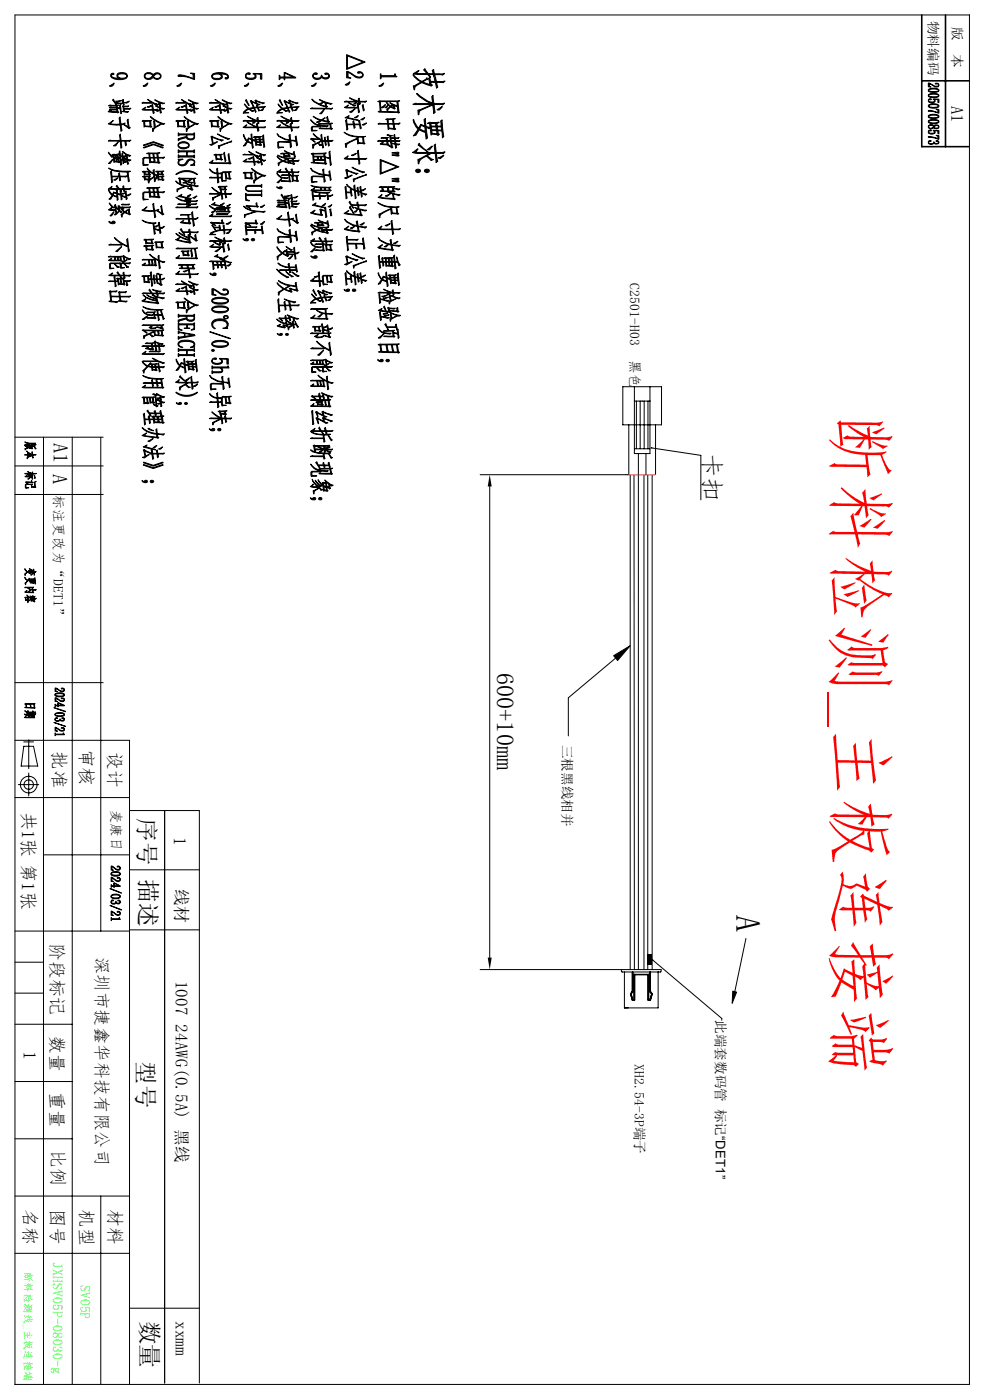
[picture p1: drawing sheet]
<svg xmlns="http://www.w3.org/2000/svg" width="210mm" height="297mm" viewBox="0 0 210 297" stroke-linecap="round" stroke-linejoin="round" font-family="sans-serif">
<defs><g id="words">
<text font-size="14.8" fill="#f00" x="177.3" y="87.7" transform="rotate(90 177.3 87.7)">断料检测_主板连接端</text>
<text font-size="7.4" x="156.2" y="194.2" transform="rotate(90 156.2 194.2)">A</text>
<g font-size="5.2">
<text x="149.2" y="96.1" transform="rotate(90 149.2 96.1)">卡扣</text>
<text x="105.5" y="142.7" transform="rotate(90 105.5 142.7)">600+10mm</text>
</g>
<g font-size="5">
<text x="29.4" y="173.5" transform="rotate(90 29.4 173.5)">序号</text>
<text x="29.7" y="186.4" transform="rotate(90 29.7 186.4)">描述</text>
<text x="29.1" y="225.1" transform="rotate(90 29.1 225.1)">型号</text>
<text x="30" y="280.2" transform="rotate(90 30 280.2)">数量</text>
</g>
<g font-size="4.4">
<text x="11.4" y="93.9" transform="rotate(90 11.4 93.9)">A1</text>
<text x="11.3" y="100.6" transform="rotate(90 11.3 100.6)">A</text>
</g>
<g font-size="3.9">
<text x="11.2" y="159.4" transform="rotate(90 11.2 159.4)">批准</text>
<text x="17" y="158.9" transform="rotate(90 17 158.9)">审核</text>
<text x="4.7" y="172.2" transform="rotate(90 4.7 172.2)">共1张 第1张</text>
<text x="17" y="256.5" transform="rotate(90 17 256.5)">机型</text>
</g>
<g font-size="3.8">
<text x="23" y="159.5" transform="rotate(90 23 159.5)">设计</text>
<text x="10.8" y="200" transform="rotate(90 10.8 200)">阶段标记</text>
<text x="10.8" y="219.8" transform="rotate(90 10.8 219.8)">数量</text>
<text x="5.1" y="222.9" transform="rotate(90 5.1 222.9)">1</text>
<text x="10.8" y="231.7" transform="rotate(90 10.8 231.7)">重量</text>
<text x="11" y="243.9" transform="rotate(90 11 243.9)">比例</text>
<text x="5.1" y="256.6" transform="rotate(90 5.1 256.6)">名称</text>
<text x="10.9" y="256.6" transform="rotate(90 10.9 256.6)">图号</text>
<text x="23.1" y="256.6" transform="rotate(90 23.1 256.6)">材料</text>
</g>
<g font-size="3.7">
<text x="201.8" y="22.4" transform="rotate(90 201.8 22.4)">A1</text>
<text x="36.9" y="177.6" transform="rotate(90 36.9 177.6)">1</text>
<text x="20.4" y="203" transform="rotate(90 20.4 203)">深圳市捷鑫华科技有限公司</text>
<text x="37.3" y="208" transform="rotate(90 37.3 208)">1007 24AWG(0.5A) 黑线</text>
<text x="37.3" y="280.3" transform="rotate(90 37.3 280.3)">xxmm</text>
</g>
<text font-size="3.6" x="37.2" y="188.6" transform="rotate(90 37.2 188.6)">线材</text>
<g font-size="2.9">
<text x="197" y="4.4" transform="rotate(90 197 4.4)">物料编码</text>
<text x="202.1" y="5.8" transform="rotate(90 202.1 5.8)">版</text>
<text x="202.1" y="11.6" transform="rotate(90 202.1 11.6)">本</text>
<text x="133.6" y="60.1" transform="rotate(90 133.6 60.1)">C2501-H03</text>
<text x="133.6" y="76.4" transform="rotate(90 133.6 76.4)">黑色</text>
<text x="11.4" y="105.1" transform="rotate(90 11.4 105.1)">标注更改为“DET1”</text>
<text x="119.3" y="158" transform="rotate(90 119.3 158)">三根黑线相并</text>
<text x="23.7" y="171.7" transform="rotate(90 23.7 171.7)">麦康日</text>
<text x="151.8" y="216.4" transform="rotate(90 151.8 216.4)">此端套数码管 标记“DET1”</text>
<text x="134.7" y="225.7" transform="rotate(90 134.7 225.7)">XH2.54-3P端子</text>
</g>
<g font-size="2.9" fill="#0f0">
<text x="11.3" y="267.8" transform="rotate(90 11.3 267.8)">JXHSV05P-08030-g</text>
<text x="17.1" y="272.7" transform="rotate(90 17.1 272.7)">SV05P</text>
</g>
<text font-size="2.2" fill="#0f0" x="5.2" y="269.9" transform="rotate(90 5.2 269.9)">断料检测线_主板连接端</text>
</g></defs>
<g fill="none" stroke="#000" stroke-width=".21">
<path d="M3.2 3.2h202.5v290.5h-202.5zM3.2 92.8h18.7M3.2 98.8h18.7M9.2 92.8v64.1M15.3 92.8v200.9M21.4 92.8v104.7M132.1 82h8.2v8.1h-8.2zM133.4 90.1v10.5M134.6 85.1h3.3M134.6 82v14.2h3.3v-14.2M134.6 95.2h3.3M135 85.1v10.1"/>
<path d="M135.4 96.2v4.4M135.8 85.1v10.1M136.7 85.1v10.1M137 96.2v4.4M137.5 85.1v10.1M138.3 95l10.4 1.6v9.4M139.1 90.1v10.5M3.2 104.9h18.7M101.9 100.7h37M103.9 103.2v100M133.7 100.7v105M134.5 100.7l.1 105"/>
<path d="M135.4 100.7v105M136.6 100.7v105M137.4 100.7v105M138.3 100.7v105M130.6 139.6l-10 8.4v8.1M3.2 144.8h18.7M3.2 157.1h24.3v136.6M5 157.4h2.1M5 158.3h2.1l.9 4.2h-3.5zM6.1 157v6.1M9.2 157.1v136.6M3.2 169.2h24.3"/>
<path d="M3.9 166.5h4.3M6.1 164v4.9M27.5 172h14.8v121.4M34.9 172v121.4M3.2 197.5h24.3M9.2 181.4h18.3M27.5 184.5h14.8M27.5 197.3h14.8M158.2 199.1l-2.3 11.3M3.2 217.3h12.1M3.2 204.1h6M3.2 210.7h6"/>
<path d="M101.9 205.7h38.4v.4l-8.4 .1-.1-.5M132.5 206.2v7.6h7.1v-7.6M138.5 203.7l14.6 12.4v.4M3.2 229.4h12.1M3.2 253.7h24.3M3.2 241.6h12.1M21.4 253.7v40M3.2 265.9h24.3M27.5 277.5h14.8"/>
<circle cx="6.1" cy="166.5" r="1.01"/>
<circle cx="6.1" cy="166.5" r="1.78"/>
</g>
<path d="M195.5 3.2v27.9h10.2M195.5 17.1h10.2M200.6 3.2v27.9M134.2 206.2v4.2l-.4 .5 .4 1.3h.3M134.6 212.2v-5.4h2.9v5.4M137.9 206.2v4.2l.4 .5-.4 1.3h-.3" fill="none" stroke="#000" stroke-width=".34"/>
<g fill="#000">
<path d="M103.9 100.7l.4 2.5h-.8zM103.5 203.2h.8l-.4 2.5z"/>
<path d="M137.4 202.4h.9v2.3h-.9z" fill-rule="evenodd"/>
</g>
<path d="M138.1 95h.2zM130.2 139.1l3.5-2.1-2.7 3.1zM138.3 203.6l.2 .1zM155.4 210.3l.9 .2-1 2.4z" fill="#000" stroke="#000" stroke-width=".21"/>
<g fill="#000" stroke="#000" stroke-width=".21">
<path d="M23.3 18.2l.9-.6v.2a.54 .54 0 0 1-.4 .4 .54 .54 0 0 1-.5 0zM23.1 22.4l2-.2v.1l-.3 .2 .1 .3 .5 .1v-.5l.1-.2 .3 1.8-.1 .1-.2-1-.6-.2 .1 .8 .2 .1-.2 .2-.2-.2-1.7-.1h-.2l.6-.4h-.3l.3-.1h1.3v-.3h-1.6l.3-.2 1.2 .1v-.3zM26 22.6l.1-.2 .1 .1 1.1-.1-.2 .3-.9-.1 .1 .4h1.5l-.3 .2h-1.2l.1 .4 .9 .1-.3 .2-.9-.2-.1-.1h.2zM23.5 23.3l-.2 .3 1.5 .1v-.4zM24 21l.1 .1a.86 .86 0 0 0 1.2 .7l.7 .1-.3 .2-1.2-.3 .2 .4h-.1l-.7-.9zM26 21.3l.2-.2 .2 1.1-.2 .1zM24.6 21.5l1.2-.1-1 .2zM26.5 21.8l.9-.3-.6 .4zM23 26.3l1-.7-.6 .6 .3 .1h1.7l-.1-1.3 .2-.2 .2 1.5 .8-.2-.3 .2 1 .6-.2-1.4 .2-.2 .2 1.7 .2 .1-.3 .2-1.2-.9-.4 .1 .2 1.1-.2 .3-.2-1.4h-.8zM23 29.9l.4-.2 2 .1v-1.1l.2-.3 .1 1.4h2.1l-.4 .2-.7-.1 .1 .8-.2 .2-.1-1h-.8l.2 1.3-.2 .3-.2-1.7-.2 .2zM24.1 30.9l1-.8-.6 .8zM23.7 32.9l.4-.2 1.2-.1-.3 .3 .1 .6h.3l-.1-1.2 .1-.3 .2 1.1h.3l-.1-.4 .2-.2 .1 .6 .7-.2v-.1l-.8-.7 .7 .5 1 .4-.3 .2-.5-.3 .2 .6-.2 .1-.1-.6-.2 .3-.5-.1 .1 .7 .6-.1-.3 .3-.3-.1 .1 .5-.2 .2-.1-.7h-.3l.1 .9-.2 .2-.2-1.5h-.3l.3 .8-.2 .1-.9-.2-.1 .2-.2-1.6zM26.3 33.5l1.5 .5-.4 .2-.3-.3 .2 .8-.2 .2-.1-.7-.2 .2h-.4l.5-.3v-.3zM24.3 33.6v.6h.8l-.1-.6h-.3l.1 .3-.2 .2v-.5zM24.2 32.9v.6h.3l-.1-.4 .2-.2 .1 .6h.2v-.6zM25.6 33.2l.1 .6h.3v-.6zM23 32.3l1 .9-.3 .2zM23.8 33.8l-.4 .8-.4 .1zM23.5 36.4l.2-.2v1.2h1.6l-.2-.6 .3-.1v.7l1.6-.1-.4 .3-1.2-.1 .2 .7-.2 .2-.1-.9h-1.6l.2 1.1-.2 .2zM23.1 35.6a11.4 11.4 0 0 0 4.6 .8l-.5 .1 .3 1.9-.3 .2-.2-2.1-1.8-.1a3.7 3.7 0 0 1-2.2-.7zM24.1 38.2l.9-.4-.5 .4zM23 40l.7-.5-.2 .5h1.6l-.5-.5 .2-.2 .6 .7h.8l-.2-.4 .2-.2 .1 .6h1.5l-.4 .3-1-.1 .1 .3-.2 .1-.1-.4h-.8l.4 .4h-.1a.84 .84 0 0 0 .2 .8 .84 .84 0 0 0 .8 .3l-.1-.7-.6 .2-.2-.1 .8-.2-.1-.2 .3-.2v.9a.64 .64 0 0 1 0 .9l-.1-.6-.2 .2-.7-.3 .1 .6-.2 .2-.1-1.2-.2 .2-.5-.2 .2 1.1-.3 .2v-.6l-.9-.4-.4 .7h-.4l.7-.8a1.5 1.5 0 0 1-.8-1.2l.9 1.1 .2-.6 .7 .3-.2-.6 .3-.1v.7l.7 .1-.2-.5 .2-.1-.3-.3zM24.2 40.9l-.2 .4 .8 .4v-.6zM27 41.4l.8-.3-.6 .4zM23 44.5l.7-.5-.3 .4 1.1 .1-.2-.9 .2-.2a1.29 1.29 0 0 0 .7 1l-.2-.7 .3-.1 .5 .5 .5 .2-.3 .1-.7-.5 .1 .7 .5 .4h-.4l-.9-1.1 .1 1.3 .5-.3a.88 .88 0 0 1-1 .7l.4-.3-.1-.8-.2 .2zM25.7 44.4l.8 .5 .5-.4 .1 .2-.5 .3 .7 .3-.1-.8 .2-.1 .1 .9 .2 .1-.3 .2-.9-.5-.2 .1a.74 .74 0 0 0-.4 .9l-.2-.7 .6-.4zM25.6 44l.4-.1h1.7l-.3 .3zM25.7 43.4l.4-.1h1.4l-.3 .2zM23.2 43.1l1.1 .9-.4 .1zM24.1 44.9l-.4 .9h-.4zM23.1 47l.7 .2a.29 .29 0 0 1 .2-.3 .29 .29 0 0 1 .4 .2 .29 .29 0 0 1-.3 .4 1 1 0 0 1-1-.5zM24.3 50.4l1.6 1.2 1.2 .6-.2-1.4 .2-.2 .4 2.6-.3 .2-.1-1.2-.3 .1a1.27 1.27 0 0 0-1.3-.3h-2.4l.4-.2 2.5 .1zM24.6 53.3l1.2-1-.9 1.1zM23 54.5l.5-.2 2.4 .1-.2 .1v.7l.2 .1-.2 .2-.1-.2h-2.4l-.2-.1 .7-.4-.3 .4h2.1l-.1-.7h-.3v.5l-.1 .2-.1-.7h-.5l.1 .5-.2 .2v-.7zM23.2 56l.3-.2h2l-.2 .2-1-.1 1 .8h-.5l-.1-.2a.85 .85 0 0 0-1.3-.5l.1 .8 .7 .1-.9 .2zM25.5 55.9l2.1-.2-.2 .3-1-.1 .9 .7-.5 .1a1.02 1.02 0 0 0-.9-.8l-.2 .1v.7l.7 .1-.7 .1zM26 54.3l.3-.1v.2l1.4 .5-.4 .2-1-.6 .2 .8 .5-.2-.8 .5h-.2l.3-.2zM23 59.7l.4-.1h.9l-.1-.8 .2-.2 .1 1h.5l-.1-.4-.2-.1 .3-.1h1.5l-.3 .1 .1 .5 1.4-.1-.2 .2h-.6l.2 .8-.2 .1-.1-.9h-.5l.2 .6-.2 .2-1-.2-.2 .2-.1-.8h-.5l.2 1-.3 .1-.1-1.1zM23.1 58.4l.7-.5-.3 .4 1.8 .1-.5-.5 .2-.2 .4 .7h.8l-.1-.5 .2-.2 .1 .7 1.3-.1-.3 .3-1-.1 .1 .4-.2 .1-.1-.5h-.7l.3 .4h-.1l-.3-.4zM25.1 59.2l.2 1h.9l-.1-1.1-.4 .1 .1 .7-.1 .2-.2-.9zM23.2 61.8l.2-.1 .1 .1 1.3-.1-.2 .3-1.1-.1v.9l1.8 .1-.2-.9 .3-.2h1.4l-.2 .3h-1.2l.1 .8 2.2-.1-.4 .3-1.8-.1 .1 .8h1.3l-.2 .3-1.5-.2 .2-.1v-.8l-1.8-.1 .1 1 1.3 .1-.3 .2-1.4-.2-.2-.1h.4z"/>
<path d="M25.1 15.8l-.1 .2a1.09 1.09 0 0 0 1.9 .1 1.12 1.12 0 0 0-1.5-.4zM23.6 15.7l.2-.2 .4 .2-.2 .1h-.3l-.1 .3a1.76 1.76 0 0 0 1.8 .5 .56 .56 0 0 1-.6-.5 .56 .56 0 0 1 .4-.6l.4-.1a.97 .97 0 0 1 1.4 .9 1.91 1.91 0 0 1-2 .6 1.56 1.56 0 0 1-1.5-.9z"/>
<path d="M30.9 15.7a.55 .55 0 0 0 0 .8 .55 .55 0 0 0 .7 .1l.5-.2 .3-.4a1.36 1.36 0 0 0-1.5-.3zM30.7 15.7a1.23 1.23 0 0 1 1.8 .2 .89 .89 0 0 1 1-.4 .89 .89 0 0 1 .7 .8 .93 .93 0 0 1-.8 .5 .93 .93 0 0 1-.9-.4 1.15 1.15 0 0 1-1.9-.1zM32.6 16.1a.75 .75 0 0 0 1.3 .4 .6 .6 0 0 0-.3-.8 .6 .6 0 0 0-.7 .2zM30.4 18.2l.9-.6v.2a.7 .7 0 0 1-.9 .4zM30.1 23.2l.8-.5-.3 .5h1.7l-.1-.9 .2-.2 .2 1.1h.8l-.3 .3-.5-.1 .1 .5-.2 .2-.1-.7zM30.1 21.8l.4-.1 1.7 .1-.8-.7 1.9 1-.4 .1-.5-.3zM33 22.5l1.9 .5-.4 .2-.5-.3 .2 1-.2 .1-.1-.7-.4 .3-.4-.1 .8-.3-.1-.3zM32.8 21.2l2.1 .7-.4 .2-.5-.3 .1 .8-.2 .1-.1-.6-.4 .3-.3-.2 .7-.2-.1-.3zM31.2 22.7l.9-.3-.5 .4zM30.1 25.7l.4-.2h1.7l-.2 .2v1.1l.2 .1-.2 .1-1.3-.2-.1 .2-.1-1.3zM30.7 25.7v1l1.1 .1-.1-1.1zM31.9 24.8h.1a6 6 0 0 0 2.9 1.4l-.4 .2-.1-.1a3.1 3.1 0 0 0-1.9 1.4l-.1 .2-.1-.7 1.9-1-1.9-1zM32.6 25.7l.2-.1 .1 1.1-.2 .1zM30.4 31.3l2.1-.7 2.1 .7-.1 .1-1.9-.7-2.1 .7zM30.4 30.8l2.2-.7 2.1 .7-.2 .1-1.9-.7-2.1 .7zM31.1 32.6l.4-.2h2.4l-.4 .2 .1 .8h1.3l-.3 .2-1-.1 .1 .9 .3 .1-.3 .2-.1-.2h-1.9v-1h-1l-.2 .2v1.2l1 .1-1.1 .1-.1-1.4 .3-.3h1.1l-.1-.8zM31.9 33.5l.1 .8 1.5 .1-.1-.9h-.6l.1 .6-.2 .2-.1-.8zM31.7 32.6l.1 .8h.8l-.2-.6 .2-.2 .2 .8h.6l-.1-.8zM30.2 36.4l1.5-.1-.5-.7 1.4 1.2-.1-.6 .2-.2 .1 .9 .8 .3-.4 .1-.4-.3 .1 .9 .5-.2-.3 .3-.2-.1 .1 .5-.2 .2-.2-1.1-.8 .8-.2 .5h-.1l-.1-.5 .2-.1-.8-.1-.1 .1-.2-.7h-.3l1.7-.2-.2 .2 .1 .5 .8-.5v-.5l-.8-.6h-.1v.5l.2 .1-.2 .2-1.1-.1-.1-.6zM33.2 37.5l1.6-.2-.3 .2 .1 .6h.2l-.3 .2-.1-.1h-.8l-.2-.7zM33 36.4l.3-.1h1.5l-.4 .1 .1 .5 .2 .1-.2 .1h-1l-.1-.7zM30.7 37.5l.1 .4 .8 .1-.1-.5zM33.6 37.5l.1 .5 .7 .1-.1-.6zM30.7 36.5l.1 .4 .7 .1v-.6zM33.6 36.4v.5h.7l-.1-.5zM31.1 39.9l.4-.1 2.4-.1-.4 .2 .1 .8h1.3l-.3 .2h-1l.1 .8 .3 .1-.3 .2-.1-.1h-1.9v-1h-1l-.2 .2v1.1l1 .1-1.1 .2-.1-1.5 .3-.3h1.1l-.1-.8zM31.9 40.9l.1 .7 1.5 .1-.1-.8h-.6l.1 .5-.2 .2-.1-.7zM31.7 39.9l.1 .8h.8l-.2-.5 .2-.2 .2 .7h.6l-.1-.8zM30.1 44.6l1.1-.7-.6 .6 2 .2-.2-1.4 .2-.2 .2 1.6 .9-.3-.3 .3 .9 .6-.2-1.5 .2-.2 .2 1.7 .3 .1-.3 .2-1.2-.9-.5 .1 .3 1.2-.3 .2-.2-1.4-.8 .1zM30.1 46.7a6.6 6.6 0 0 0 3 .6l-.5 .2 .2 1 1 .2-.2-1.4 .2-.1 .4 2.1-.2 .2-.1-.7-.3 .1-.8-.3 .2 .9-.3 .2-.2-2.2-1.6-.3zM34 48.3l.9-.3-.5 .5zM32.8 48.1l.8-.3-.5 .4zM32.8 51.4l.3-.1h1.5l-.2 .1 .1 1.1h.2l-.2 .2-1.4-.1-.1-1.2zM30.5 52.2l.3-.1 1.8-.1-.3 .2 .1 .7 .2 .1-.2 .1-1.2-.1-.2 .1-.1-.9zM30.5 50.9l.3-.2h1.8l-.4 .2 .1 .6 .2 .1-.2 .2-1.1-.2-.3 .2-.1-.9zM33.2 51.4l.1 1 1 .1-.1-1.1zM31.1 52.2l.1 .6 1 .1-.1-.7zM31 50.9l.1 .6 1.1 .1-.2-.7zM30.1 55.2l.4-.2h2.5a2.1 2.1 0 0 1-1.2-1.1l1.8 1.3-.1-.8 .2-.2 .1 1 1.2 .3-.4 .2-.8-.3 .2 1.5-.2 .1-.2-1.7-.5-.3-.1 .1 .2 1.2-.1 .1-3-.2 .7-.4-.3 .4h2.4l-.1-1h-.5l.2 .8-.2 .1-.2-.9h-.4l.1 .8-.2 .2-.1-1zM31.9 57.8l.2-.1 .1 1.5h.4a.68 .68 0 0 1 .1-.9l.1 .9h.4l-.1-.7 .2-.2 .1 .9h.4v-.9l-.6-.2 .3-.1 .9 .2-.4 .1 .2 2 .2 .1-.2 .2-.7-.4h.5l-.1-1-.2 .2-.3-.1 .1 .6-.2 .2-.1-.8h-.4l.1 .8-.2 .1-.1-.9h-.4l.2 1.3-.2 .1-.2-1.4h-.4l.4-.1zM30.1 58.6l1.6-.1-.2 .1 .1 1.2 .2 .1-.2 .1-.2-.1h-.8l-.1-1.3zM30.6 58.6l.1 1.1 .7 .1-.1-1.2zM34.1 59.3l.8-.2-.4 .3zM30.3 62.6a4.4 4.4 0 0 0 2.9 1.1l-.1-.4-.2 .1-.3-.1-1.5-.7 1.4 .6h.6l-.1-.1 .2-.1-.8-.3-.1-.1 .9 .3 1.7 .3-.4 .2-1.2-.4 .2 1.2 .2 .1-.2 .2-3.4-.7 .8-.5-.4 .5 2.8 .4-.1-.5-.2 .1a4.8 4.8 0 0 1-2.7-1.2zM30.1 62.3l.4-.2 1.6 .1-.5-.6 .1-.3 .6 .9h.9l-.1-.3 .1-.1-.9-.4 1.9 .4-.2 .2-.7-.2 .1 .4 1.5-.1-.3 .3-1.2-.1 .2 .3-.2 .2-.2-.5h-.8l.2 .4-.3-.4zM30.4 65.1a9.4 9.4 0 0 0 4.2 .6l-.4 .1 .6 1.8-.2 .2-.3-1-.1 .2-.6-.1 .2 .9-.2 .2-.2-1.1-.6-.1 .1 .6 .2 .1-.2 .1-.2-.1h-1.5l.3-.2 1.2 .1-.1-1.1h-1.6l1.9-.2-.2 .2 .1 .4 .6 .1a.75 .75 0 0 1 0-1l-1.5-.1-.7-.2zM33.5 65.8l.1 1h.7l-.2-1zM30.2 65.7a2.06 2.06 0 0 0 2.3 1.1l-.3 .2a2.32 2.32 0 0 1-2-1.3zM30.2 67.7l1.1-.6-.8 .7zM30.2 70.1l.2-.2 4.4 .1-.4 .2 .1 .9 .2 .1-.2 .1-1.7-.1-.1-.8-.9 .4 .8 .6-.4 .1-.5-.6-.2 .1a.92 .92 0 0 0-.9 .8h-.1l-.1-.6 2.3-.9-.1-.1-2-.1 .6 .6zM30.1 69l.4-.1h4.3l-.5 .2 .2 .5h.1l-.1 .2-1.2-.4-.4 .3h-.9l-.4-.2 .7-.4-.3 .4 .3 .1h.7l.3-.3 .9 .3-.1-.5zM32.9 70.2v.8l1.4 .1-.1-.9h-.6l.2 .6-.2 .1-.2-.7zM30.1 73.4l.3-.1 1.8 .1-.1-.5h-1.3l.4-.2h1.4l-.3 .2 .1 .5h.5l-.2-.9 .2-.2 .2 1.1h.5l-.1-.4 .2-.1-.6-.3 1.4 .3-.2 .3-.6-.3 .1 .5h1.1l-.3 .2-.8-.1 .2 .6-.3 .2-.1-.8h-.5l.2 .7-.2 .2-.2-.9h-.5l.1 .5 .1 .1-.2 .2-1.5-.3 .6-.4-.3 .3 1.1 .1-.1-.5zM30.1 75.1l.8-.6-.3 .5h4.3l-.4 .3zM31.6 74.6l.4-.2 2 .1-.3 .2zM30.2 76.8h.1a1.24 1.24 0 0 0 1.1 .7l.5-.5 .1 .1-.5 .5 .7 .2-.1-.5h-.2l1.3-.2-.2 .2 .1 .5h.5l-.2-.6 .3-.2 .1 .8h1.1l-.4 .3-.7-.1 .2 .7-.2 .2-.2-.9h-.5l.1 .4 .2 .1-.3 .2-.7-.2-.1 .1-.1-.7-.8-.1-.2 .2a1.53 1.53 0 0 0-.7 1.2l-.2-.6 .9-.9zM30.1 76.7l.4-.2 2.8 .1-.9-.6 2.5 1-.4 .1-.9-.4zM32.3 77.9l.1 .5h.6l-.1-.4zM32.3 77.3v.5h.6l-.1-.5zM30.3 79.6a9.5 9.5 0 0 0 4.4 .7l-.4 .1 .2 1.7 .3 .1-.3 .2-4.4-.2 .8-.5-.3 .4 3.8 .1-.2-.9h-.8l.2 .5-.3 .2-.1-.7h-.7l.1 .5-.2 .2-.1-.7h-1.9l.4-.2 1.4 .1-.1-.5 .2-.2 .1 .7h.8l-.1-.5 .2-.1 .1 .6h.8l-.1-.8h-1.7a3.7 3.7 0 0 1-2.1-.7zM30.1 84.3l.3-.1h2.3l-.2 .2 .1 .9 .2 .1-.2 .2-.6-.2-.2 .2-.1-1.2h-.4l.1 1 .2 .1-.2 .2-.7-.1-.2 .1-.1-1.3zM32.4 83.6l.3-.1 .7 .3h-.3v1.1l.7-.1-.4 .2-.3-.1 .2 1.1 .2 .1-.3 .2-.6-.4 .5 .1-.2-2.2zM30.6 84.4l.1 1 .5 .1-.1-1.1zM33.2 83.5l.8 .4 .9 .3-.4 .2-.4-.3 .1 .8-.2 .1v-.6l-.4 .2-.3-.1 .7-.2v-.3zM31.9 84.4l.1 .9h.4l-.1-.9zM33.6 84.9l1.3 .4-.3 .2-.4-.2 .1 .8-.2 .2-.1-.8-.3 .3-.3-.2 .6-.2v-.2zM30.4 87.9l.2-.2 .1 1.2h.8v-.5l.2-.2v.7h.9l-.1-.5h-.3l.3-.1 2.2-.1-.2 .2 .1 1.1 .2 .2-.3 .1-.1-.1h-1.5l-.3 .1v-.8h-.8l.1 .7-.2 .2-.1-.9h-.9l.2 1-.2 .2zM31.4 87l.3 .6h1.1l-.1-.4 .2-.1 .2 .5h.9l-.1-.4 .2-.1 .3 1-.3 .2-.1-.5h-.9v.3l-.2 .1v-.4h-1.2l.3 .5-.8-1.1zM32.7 88.4v.5h.7l-.1-.3 .3-.2v.5h.7l-.1-.5zM33.6 89l.2 .4-.2 .1 .8 .1-.1-.6zM32.8 89v.5h.7l-.1-.5zM30.1 90.8l1.4 .8 1.7 .4-.1-.9 .2-.1 .1 1h1.5l-.3 .3-1.2-.2 .1 .6 .2 .1-.2 .2-3.1-.5-.3-.1 1-.5-.5 .4 2.7 .5-.1-.7-2-.5zM31.4 93.6l1.1-.6-.8 .7zM31.4 90.9l.3-.1 .9 .6zM30.4 94.8l.8-.4-.3 .4 2.1 .6-.7-.1 .1 .9h.9l-.2-.6 .3-.1 .1 .7 1.4-.1-.3 .3-1.1-.1 .1 .6-.2 .2-.1-.8h-.9l.2 1-.2 .2-.2-1.3-.2 .2-1.3-.8 .2 1.1 .8-.3-1.1 .8-.3-.1 .5-.3-.4-1.3 .3-.2 .2 .3 1.3 .5-.2-.6 .2-.2zM32.5 95l.8-.5-.4 .5zM33.7 95.2l.8-.4-.5 .5zM30.5 98l2 .7 2-.7 .1 .2-2.1 .7-2.1-.7zM30.5 98.6l2 .6 2-.6 .1 .1-2.1 .7-2.1-.7zM30.1 102l.6 .2a.26 .26 0 0 1 .2-.3 .26 .26 0 0 1 .3 .2 .26 .26 0 0 1-.2 .3l-.5-.1zM31.9 102l.1-.1a.34 .34 0 0 1 .5 0 .34 .34 0 0 1 0 .5 .34 .34 0 0 1-.5-.1z"/>
<path d="M37.8 16a1.76 1.76 0 0 1 1.5 .1l1.7 .6v-.8l-.6-.4 .9 .1v1.2l-.5-.1a4.8 4.8 0 0 0-2.4-.5h-.6zM37.5 18.2l1-.6v.2a.7 .7 0 0 1-1 .4zM37.3 23.2l.8-.5-.4 .5h1.8l-.2-.9 .2-.2 .2 1.1h.9l-.3 .3-.6-.1 .2 .5-.2 .2-.2-.7zM37.3 21.8l.4-.1 1.7 .1-.9-.7 1.9 1-.4 .1-.4-.3zM40.1 22.5l2 .5-.4 .2-.5-.3 .2 1-.2 .1-.1-.7-.5 .3-.3-.1 .8-.3-.1-.3zM40 21.2l2 .7-.3 .2-.6-.3 .2 .8-.2 .1-.2-.6-.3 .3-.3-.2 .6-.2v-.3zM38.4 22.7l.8-.3-.5 .4zM37.3 25.7l2-.2-.2 .2 .1 1.1 .2 .1-.2 .1-1.3-.2-.2 .2-.1-1.3zM37.8 25.7l.1 1 1.1 .1-.1-1.1zM39 24.8h.2a6 6 0 0 0 2.9 1.4l-.4 .2-.2-.1a3.5 3.5 0 0 0-1.8 1.4l-.2 .2v-.7l1.9-1-1.9-1zM39.7 25.7l.3-.1 .1 1.1-.3 .1zM37.8 28.2l.2 .2h3.1l.2-.2v.8a.93 .93 0 0 1-.8 .7 .93 .93 0 0 1-.9-.4v-.1l-1.5 .4-.3 .2v-.4l1.7-.4v-.4h-1.4l-.3 .2zM39.7 28.6a.74 .74 0 0 0 .7 .9 .74 .74 0 0 0 .7-.8zM37.9 30.4a1.39 1.39 0 0 1 2.2 .4 1.17 1.17 0 0 1-1.4 .8l-.8-.4a.61 .61 0 0 1 0-.8zM38 30.5l-.1 .2a.93 .93 0 0 0 1.3 .6l.4-.1a.42 .42 0 0 0 .4-.4 .42 .42 0 0 0-.4-.4l-.9-.1zM37.8 31.8l.3 .2h2.9l.3-.2v.6l-.3-.2h-1.3v.9h1.4l.2-.2v.6l-.2-.2h-3.1l-.2 .2v-.6l.2 .2h1.6v-.9h-1.5l-.3 .2zM37.8 33.8h1l-.6 .2a.53 .53 0 0 0-.2 .6 .53 .53 0 0 0 .5 .4 1.25 1.25 0 0 0 1.3-1 .87 .87 0 0 1 1.2-.2 .87 .87 0 0 1 .2 1.2l.1 .1-.9-.1 .5-.2a.52 .52 0 0 0 .2-.7 .52 .52 0 0 0-.7-.1h-.2a2.02 2.02 0 0 1-1.5 1.2 .71 .71 0 0 1-.8-.3 .71 .71 0 0 1 0-.9zM37.3 37a3.7 3.7 0 0 1 4.6 0 4.8 4.8 0 0 0-4.6 0zM37.8 37.8l.3-.1 3.4 .1-.3 .1 .2 1.1-.2 .2-.2-1.2-2.8-.1 .2 .9-.3 .2-.1-1.1zM37.3 38.4a4.4 4.4 0 0 0 3 1.1l-.4 .2-.4-.2-1.3 .5-.4 .3-.3 .4v-.6l1.7-.6-.6-.1-1-.6zM39.4 38.9l2.7 .6-.3 .1-1.2-.3 .2 .8 .1 .1-.1 .2-1-.5 .8 .2-.2-.8zM38.5 38l1.2 .4 .8-.3-.6 .4 1 .2-.3 .2-.2-.1a1.49 1.49 0 0 0-1.4 .1l-.2-.1 .7-.3zM37.3 44l.3-.1h4.4l-.3 .3zM37.3 41.9l.1-.1a4.1 4.1 0 0 0 2.6 .8l1.9-.1-.2 .3h-1.5a4.4 4.4 0 0 1-2.9-.9zM37.7 43.3l.4-.1h3.6l-.3 .2zM37.7 41.7l.9-.5-.3 .4 2.3 .5zM39.2 42.2l.3-.1 1 .4zM40.9 42l.9-.4-.5 .5zM39.7 41.7l.8-.4-.4 .4zM39.5 43.7l.9-.2-.6 .4zM39.5 43l.9-.1-.6 .3zM37.3 46.4l.3-.1 2.3 .1-.1-.8h-1.5l.3-.1h1.7l-.3 .1 .1 .8h.7l-.2-1.3 .3-.2 .4 2.9-.3 .2-.2-1.6-.1 .1h-.5l.1 .7 .2 .1-.2 .2-2.1-.3 .7-.5-.2 .5 1.3 .1v-.8zM41.2 46.5l.8-.3-.5 .4zM37.3 49.5l1.1 .7 1.7 .6-.1-.4-.2 .1-1.9-1.1 1.3 .7 .8 .2-.2-.4 .3-.2 1.4 1.1-.2-.9 .2-.2 .2 1.2 .2 .1-.3 .2-1.4-1.1 .1 1.3h.3l-.3 .2-3-.8 .8-.4-.5 .4 2.5 .6v-.6l-.3 .2a6.2 6.2 0 0 1-2.5-1.5zM38.2 48.7l.3-.2 .3 .7h1.3l-.1-.4 .3-.2v.6h1.8l-.4 .2-1.3-.1 .1 .4-.2 .1-.1-.5h-1.3l.2 .5zM37.3 52.7l.5-.1h4.1l-.5 .2 .3 1.9 .2 .1-.2 .1-4.3-.1-.1-.1 .7-.5-.3 .5h3.9l-.3-1.9zM38.4 53.3l.3-.1h1.4l-.2 .1 .1 .7 .2 .1-.2 .2-.9-.2-.2 .2-.2-.9zM38.9 53.4l.1 .6 .8 .1-.1-.7zM40.4 53.2l.2-.2 .3 1.3-.3 .2zM37.8 56.2l.5-.1h3.1l-.4 .1 .1 .7h.2l-.2 .2-3-.2 .4-.1-.1-.5zM38.6 56.3l.1 .4-.2 .2h2.4l-.1-.6h-.9l.1 .4-.2 .2-.1-.6zM37.3 58.1l.8-.6-.4 .6h2.4l-.2-.9 .3-.2 .1 1.1 1.8-.1-.3 .3h-1.5l.2 .5-.2 .2-.2-.7zM38.9 57.6l.9-.2-.6 .3zM37.3 61.7l.8-.5-.4 .5h1.8l-.2-.9 .2-.2 .2 1.1 .9-.1-.3 .3-.6-.1 .2 .6-.2 .2-.2-.8zM37.3 60.3l.4-.1h1.7l-.9-.6 1.9 .9-.4 .2-.4-.3zM40.2 60.9l1.1 .5 .8 .1-.4 .2-.5-.3 .2 1-.2 .1-.1-.7-.5 .3-.3-.1 .8-.3-.1-.3zM40 59.7l2 .7-.3 .1-.6-.2 .2 .7-.2 .2-.2-.7-.3 .3-.3-.1 .6-.2v-.3zM38.4 61.2l.8-.3-.5 .4zM37.3 64.1l2-.1-.2 .2 .1 1 .2 .2-.2 .1-1.3-.2-.2 .1-.1-1.2zM37.8 64.2l.1 1 1.1 .1-.1-1.1zM39 63.2h.2a6 6 0 0 0 2.9 1.5l-.4 .2-.2-.1a2.79 2.79 0 0 0-2 1.6v-.7l1.9-1-1.9-1zM39.7 64.2l.3-.1 .1 1.1-.3 .1zM37.8 66.7l.3 .2h2.9l.3-.2v.8a.91 .91 0 0 1-.8 .7 .91 .91 0 0 1-.9-.5l-1.5 .4-.3 .2v-.4l1.7-.5v-.3h-1.4l-.3 .2zM39.7 67.1a.76 .76 0 0 0 .3 .8 .76 .76 0 0 0 .9 0 .44 .44 0 0 0 .1-.8zM37.8 68.5l.3 .2h2.9l.3-.2v1.4l-.7 .1 .5-.4v-.6l-.1-.1h-1.2v.6l.5 .2h-1.2l.5-.3v-.5l-1.6 .1a.68 .68 0 0 0 0 .7 .68 .68 0 0 0 .7 .3l-.9-.1zM37.8 70.2l.3 .2 3.2 .6 .1 .2-3.3 .6-.3 .2v-.6l.2 .1 1.1-.1v-.7l-1-.1-.3 .2zM39.2 70.7v.7l1.7-.3zM38 72.5a3.7 3.7 0 0 1 3.1 0l.2 .4-.1 .5 .1 .2-.9 .1 .7-.3v-.3a1.67 1.67 0 0 0-1.9-.7 1.05 1.05 0 0 0-1.3 .7l.4 .4 .5 .2a.72 .72 0 0 1-.9-.3 .72 .72 0 0 1 .1-.9zM37.8 74l.2 .1h3.1l.2-.1v.5l-.2-.1h-1.4v.8h1.3l.3-.2v.6l-.2-.2h-3.1l-.2 .2v-.6l.3 .2h1.5v-.8h-1.6l-.2 .1zM37.3 76.2h.1a1.29 1.29 0 0 0 .8 1.2l.2-.5 .7 .3-.2-1 .3-.2v1.2l.7 .2-.1-.6h-.3l.3-.2h1.3l-.2 .2v.4h.6l-.1-.8 .3-.2 .2 2.5-.2 .2-.1-1h-.6l.1 .4 .1 .1-.2 .2-.8-.2-.2 .1-.1-1-.3 .1-.3-.2 .2 1.6-.3 .1v-1l-1-.4-.4 .8-.5 .1 .8-1-.7-.9zM38.5 77.1l-.2 .5 .8 .4v-.7zM40.1 77.8v.4l.8 .1-.1-.4zM40 77.3l.1 .4h.7v-.4zM40 76.8v.4h.7v-.4zM40.9 77.3l.1 .4 .6 .1-.1-.5zM37.3 81.1l.7-.6-.2 .6h2.8l-.2-1 .3-.3 .1 1.3 1.3-.1-.3 .3-1-.1 .2 1.2-.2 .2-.2-1.4h-.6l-.6 .4 1 .6-.4 .1a.75 .75 0 0 0-.7-.6 .75 .75 0 0 0-.7 .4l-.5 .7v-.7l1.7-.9zM38.2 79.7l1.3 1.3-1.4-1zM39.4 80.6l.8-.4-.4 .5zM41.1 81.9l.8-.4-.5 .5zM37.4 83.2a4 4 0 0 0 4.4 0l.1 .1a3.7 3.7 0 0 1-4.6 0zM39.2 85.5a.26 .26 0 0 1 .5 0 .26 .26 0 0 1-.5 0zM37.4 85.5l.5 .1a.25 .25 0 0 1 .2-.3 .25 .25 0 0 1 .3 .2 .25 .25 0 0 1-.2 .3l-.5-.1z"/>
<path d="M45.2 15.9l-.2 .4a1.58 1.58 0 0 0 1.9 0 .7 .7 0 0 0-.9-.6zM45.1 15.7a3.7 3.7 0 0 1 3.1 .1l.3 .3a.42 .42 0 0 1-.2 .6 .42 .42 0 0 1-.5-.1l.5-.1a.48 .48 0 0 0-.5-.7l-1.1-.1a.55 .55 0 0 1 .5 .5 .55 .55 0 0 1-.5 .6l-.4 .1a1 1 0 0 1-1.4-.9zM44.7 18.2l1-.5-.5 .5a.28 .28 0 0 1-.3 .2 .28 .28 0 0 1-.2-.2zM44.4 23.2l.8-.5-.3 .5h1.8l-.3-.9 .3-.2 .1 1.1h.9l-.3 .3-.5-.1 .1 .5-.2 .2-.1-.7zM44.4 21.8l.4-.1 1.7 .1-.8-.7 1.9 1-.4 .1-.5-.3zM47.3 22.4l1.9 .6-.3 .2-.6-.3 .3 1-.3 .1-.1-.7-.4 .3-.3-.1 .7-.3-.1-.3zM47.1 21.2l2.1 .7-.4 .2-.5-.3 .1 .8-.2 .1-.1-.6-.4 .3-.3-.2 .7-.2-.1-.3zM45.6 22.7l.8-.3-.6 .4zM44.4 25.7l2-.2-.1 .2v1.1l.2 .1-.2 .1-1.3-.2-.1 .2-.1-1.3zM45 25.7v1l1.1 .1v-1.1zM46.2 24.8h.1a6 6 0 0 0 2.9 1.4l-.3 .2-.3-.1a3.1 3.1 0 0 0-1.8 1.4l-.1 .2v-.7l1.8-1-1.9-1zM46.9 25.7l.2-.1 .1 1.1-.2 .1zM44.7 29l.3-.1a4.6 4.6 0 0 0 2.4 .8l-.5 .2-1.9-.8 .2 1.3 .9-.3-1.3 .7-.3-.1 .6-.2zM46.3 30.9l2.8-1v.2l-2.4 .9-.2 .5h-.1zM46.1 28.4l2.6 1-.4 .2zM45.4 32.9l.3-.2h1.5l-.3 .2 .1 .8 .2 .1-.2 .2-.9-.2-.3 .2-.1-1.1zM44.4 34.5l.8-.5-.4 .5h3.8l-.2-1.6 .2-.3 .3 1.9 .1 .1-.2 .2zM45.9 32.9l.1 .8h.8l-.1-.8zM47.4 32.5l.3-.2 .2 1.7-.1 .3zM47 36.7a2.83 2.83 0 0 1 1.9-.3h.2l-.5 .2 .2 1.2 .2 .1-.2 .2-.7-.2-.2 .2-.1-1.5h-.4l-.2 .2v1.5l.8 .1-.9 .1zM44.4 35.9l.9 .7 .8 .1-.2-.8 .3-.2v1h.7l-.2 .2h-.5l.1 .7h.6l-.2 .2h-.4l.1 .9-.2 .1-.1-1-1.7-.1 .4-.2 1.3 .1v-.7l-.9-.2zM47.9 36.6l.2 1.2h.5l-.1-1.2zM44.9 39.8l1.5 1 .5 .2-.1-.5 .2-.2 .1 .8h.6l-.1-.4 .2-.2 .1 .6 1.2-.1-.2 .3-1-.1 .2 .6-.2 .2-.1-.8h-.7l.2 .9-.2 .2-.2-1a2.59 2.59 0 0 0-1.6 1l-.2 .2v-.5l1.7-.8-2.4-.1 .4-.1 1.9 .1-1.4-.9zM46.3 39.7l.3-.2h1.6l-.4 .2 .1 .4 .1 .1-.2 .2-1.1-.1-.1-.6zM46.8 39.7v.3l.9 .1-.1-.4zM45.8 44.2l.3-.2h2.7l-.3 .2 .1 .6 .2 .1-.2 .2-.2-.1h-2.6l.3-.2h2.3l-.1-.6zM44.4 45.8l.7-.5-.2 .5h4.2l-.2 .2h-3.9zM44.4 43.6a4.4 4.4 0 0 0 3.5 .8l-.2 .3-.4-.1a3.6 3.6 0 0 1-2.9-1zM44.9 43.4l.7-.4-.2 .3 2.3 .6zM45.9 45.4l.3-.1h2.2l-.3 .3zM44.9 45l.9-.4-.6 .5zM48.1 43.7l.8-.4-.4 .5zM46.8 43.4l.8-.3-.4 .4zM44.7 49.4l1.5-.6 1.3-.1-.2-.8 .2-.1 .1 .9 1.5-.1-.3 .3h-1.2l.1 .6-.2 .2v-.8h-1.1l-1.3 .4-.2 .4 .9 .1h-1.3zM44.6 47.2l.3-.1 2.2 .2-.2-.5 .3-.2 .1 .6 .2 .1-.2 .2-.2-.1-2-.1 .6 .6zM44.9 47.8l.2-.2 .3 .6h1.1l-.1-.3 .2-.1 .2 .8-.2 .1v-.4h-1.1l.1 .5zM48 47.5l1-.4-.6 .5zM48 49.5l.9-.4-.5 .4zM44.4 51.2l.5-.2 2.2 .1-1.5-.8 1.9 .8-.1-.5 .2-.2 .1 .7h1.5l-.3 .2-1.1-.1v.4l-.2 .2-.1-.6h-.3l-.3 .4h-.4l.5-.4zM44.5 52.4l.8-.6-.4 .5h2.4a.64 .64 0 0 1 .1-.8l.3 1.8-.2 .2-.2-1.2-.2 .2zM48.3 51.9l.2-.2 .2 1.2-.2 .2zM45.3 51.4l1.5 .5-.3 .2zM45.6 53.3l1.2-.6-.8 .7zM44.4 55.5l.4-.2 2.8 .1-1-.5 .1-.1 1.5 .7 .9 .2-.3 .1-1-.3 .2 1.4-.2 .2-.1-.8h-.6l.1 .4-.2 .2-.1-.6h-.6l.1 .4-.2 .2-.1-.6h-.8l.1 .7-.2 .2-.2-1.6 .2-.1zM45.3 55.5v.6h.8l-.1-.4 .1-.2zM46.9 55.5l.1 .6h.7l-.1-.5 .2-.1zM46.2 55.5l.1 .6h.6l-.1-.4 .1-.2zM45.5 54.4l.6-.4-.2 .4 1.8 .5zM47.5 54.7l.9-.4-.6 .4zM48.1 56.3l.9-.2-.5 .4zM44.5 58l.7 .2a.3 .3 0 0 1 .3-.3 .3 .3 0 0 1 .3 .2 .3 .3 0 0 1-.2 .4l-.8-.2zM45 61.3h.3l.5 .3a2.16 2.16 0 0 0 2.4 .6 .5 .5 0 0 0-.1-.6 .5 .5 0 0 0-.6 0l-.2-.1v-.2a.71 .71 0 0 1 1.1 .5 .71 .71 0 0 1-.9 .8l-.5-.1-1.7-1.1v.9l.5 .4-.8-.1zM45.1 63.7v.2a4 4 0 0 0 3.2 0v-.1a2.77 2.77 0 0 0-2.8-.3zM45.1 63.4a3.6 3.6 0 0 1 3.4 .2v.4a3.1 3.1 0 0 1-3.6 0v-.4zM45.1 65.5v.2a4 4 0 0 0 3.2 0v-.1a2.77 2.77 0 0 0-2.8-.3zM45.1 65.2a3.6 3.6 0 0 1 3.4 .2v.4a2.96 2.96 0 0 1-3.6 0zM45.2 68.1a2.21 2.21 0 0 1 3.2 .6v.4l-.4 .5 .3 .1-1-.1a.74 .74 0 0 0 .9-.6 .74 .74 0 0 0-.6-.8 2.21 2.21 0 0 0-2.5 .5l.2 .6 .4 .4a.91 .91 0 0 1-.8-.6 .91 .91 0 0 1 .3-1zM47.6 67a.42 .42 0 0 1 .6 0 .42 .42 0 0 1 0 .6 .42 .42 0 0 1-.6 0 .42 .42 0 0 1 0-.6zM47.6 67.1a.3 .3 0 0 0 .1 .4 .3 .3 0 0 0 .4 0 .3 .3 0 0 0 0-.4zM44.5 70.4l4.4 1.4zM45.1 72.9v.2a4 4 0 0 0 3.2 0v-.2a3.6 3.6 0 0 0-3.2 0zM45.1 72.6a3.9 3.9 0 0 1 3.1-.1l.3 .3v.3a2.96 2.96 0 0 1-3.6 0v-.3zM44.9 74.3a.26 .26 0 0 1 .5 0 .26 .26 0 0 1-.5 0zM45.1 76.1l.7-.2 .1 .3h-.2a.43 .43 0 0 0-.7 .2 .43 .43 0 0 0 .5 .6 1.06 1.06 0 0 0 1.5-.4l-.4-.6 1.8 .1v1.2l-.3-.1v-1h-1.3a.54 .54 0 0 1 .4 .5 .54 .54 0 0 1-.5 .5l-.3 .1a1.02 1.02 0 0 1-1.5-.8zM45 77.6l.1 .3h3.1l.2-.3 .2 .4-1.7 .1a.53 .53 0 0 1 .3 .6 .53 .53 0 0 1-.6 .4h-1.5l-.1 .1v-.5l.2 .2 1.8-.1a.46 .46 0 0 0-.3-.7h-1.6l-.1 .2zM44.4 79.7a3.7 3.7 0 0 0 2.8 1.3l-.2-1 .3-.2 .1 1.2 1.1 .1-.2-.8 .3-.1 .3 1.9-.3 .2-.1-1.1-.3 .1-.8-.1 .2 1.2-.3 .2-.1-1.3-.3 .2-1.9-.1-.2 .2v.7l.1 .2 .9 .1-1.1 .2-.1-.5a.78 .78 0 0 1 .4-1h2.2v-.2l-1-.2-1.4-.7zM47 84.3l.3-.2 1.7-.1-.4 .2 .2 1.2 .2 .1-.2 .2-.7-.2-.2 .2-.1-1.5h-.4l-.2 .2v1.5l.8 .1-.9 .1zM44.4 83.5l.9 .7 .8 .2-.2-.9 .3-.2v1.1l.7-.1-.2 .3-.5-.1 .1 .8 .6-.1-.2 .2h-.4l.1 .9-.2 .2-.1-1.1-1.7-.1 .4-.1 1.3 .1v-.8l-.9-.2zM47.9 84.2l.2 1.2 .5 .1-.1-1.3zM44.9 87.4l2 1.2-.1-.5 .2-.1 .1 .7h.6l-.1-.4 .2-.2 .1 .6h1.2l-.2 .2h-1l.2 .6-.2 .1-.1-.7h-.7l.2 .8-.2 .2-.2-1a2.59 2.59 0 0 0-1.6 1.1l-.2 .1v-.5l1.7-.7-2.4-.1 .4-.2 1.9 .1-.5-.3zM46.3 87.3l.3-.2 1.6 .1-.4 .1 .1 .5h.1l-.2 .2-.9-.2-.2 .2-.1-.7zM46.8 87.3v.4l.9 .1-.1-.5zM44.4 91l.5 .2a.32 .32 0 0 1 .3-.3 .32 .32 0 0 1 .3 .4l-.5 .1zM46.2 91.1a.31 .31 0 0 1 .6 0 .31 .31 0 0 1-.6 0z"/>
<path d="M52.2 15.7a.58 .58 0 0 1 .9-.1l-.1 .1a.6 .6 0 0 0-.8 .4v.2a1.59 1.59 0 0 0 1.9 0l-.1-.5-.3-.1v-.1h1.8v1.2h-.3v-1.1h-1.3a.58 .58 0 0 1 .4 .5 .58 .58 0 0 1-.4 .6h-.4a.99 .99 0 0 1-1.4-.8zM51.9 18.2l.8-.6v.2a.54 .54 0 0 1-.3 .4 .54 .54 0 0 1-.5 0zM51.8 22.1h.1a1.24 1.24 0 0 0 1.9 .7l-.2-.4 .1-.2 .2 .6 .6-.1v-.4l.2 .4 1.6-.1-.3 .3-1.2-.1 .3 .6-.2 .2-.3-.7h-.6l.4 .8-.2 .1-.4-.9-.8 .2 .8 .4-.4 .2-.6-.5-.8 .5-.1 .2 .8 .1h-1.1l.1-.3 .5-.5 .5-.1zM53.1 21.4l.2-.1 1 .6-.2-.6 .2-.1 1.1 .5 .7 .1-.4 .2-1.3-.5 .1 .4 .7 .2-.4 .2-1.4-.7 .1 .6zM52.2 21.1l.7 1.3h-.2l-.6-1.1zM55.2 23.5l.7-.5-.2 .5zM52.4 25.9l2.1 1a.48 .48 0 0 1 .1-.7l.1 .8 1.6-.1-.3 .2h-1.2l.1 .5-.2 .3-.2-.8-2.9-.1 .7-.5-.3 .4 2.3 .1zM52.5 24.7l2.1 .9-.1-.5 .2-.2 .1 .7h1.5l-.3 .2-1.2-.1 .1 .4-.2 .2-.1-.6h-.3l-.4 .4h-.3l.5-.4h-2.5l.4-.2 2.2 .1zM51.6 28.6l.1-.1 .1 .5 .7 .8 .2-.5 .6 .2-.1-.9 .2-.2 .2 1.2 .3 .1h.2v-.6h-.3l.3-.1h1.4l-.4 .1 .1 .4h.6l-.1-.7 .2-.2 .3 2.5-.2 .2-.1-1-.6-.1v.4l.2 .1-.2 .2-.8-.2-.2 .2-.2-1.1-.2 .1-.3-.2 .2 1.6-.2 .2-.2-1-.9-.4-.4 .8-.5 .1 .8-1-.3-.3zM52.8 29.4l-.2 .5 .8 .4-.1-.6zM54.4 30.2v.4l.8 .1-.1-.5zM54.3 29.7l.1 .4h.7l-.1-.4zM54.2 29.1l.1 .4h.7l-.1-.4zM55.2 29.7v.4h.7l-.1-.4zM51.6 34.2l.8-.5-.4 .5h1.8l-.2-.8 .2-.3 .2 1.1h.8l-.3 .2h-.5l.1 .5-.2 .2-.1-.7zM51.5 32.9l.4-.2 1.7 .1-.8-.7 1.9 1-.4 .1-.4-.3zM54.4 33.4l1.4 .6h.5l-.3 .2-.5-.2 .2 .8-.2 .2-.1-.7-.5 .3-.3-.1 .7-.3v-.3zM54.3 32.2l1.2 .5 .8 .2-.4 .2-.5-.3 .1 .8-.2 .1-.1-.6-.4 .3-.3-.2 .7-.2v-.3zM52.7 33.7l.9-.3-.6 .4zM51.6 36.7l2-.2-.2 .2 .1 1.1h.1l-.1 .2-1.5-.1-.1-1.2zM52.1 36.7l.1 1 1.1 .1-.1-1.1zM53.3 35.8h.2a6.7 6.7 0 0 0 2.9 1.5l-.4 .1-.2-.1a3.4 3.4 0 0 0-1.8 1.4l-.2 .2v-.7l1.8-.9-1.9-1.1zM54 36.7l.2-.1 .2 1.1-.3 .1zM52.2 39.5l.5-.2h2.7l.1-.2v.7l-.2-.3h-2.4a.5 .5 0 0 0-.6 .2 .5 .5 0 0 0 0 .6l.5 .2h2.6l.1-.2v.5l-.1-.2h-2.5a.67 .67 0 0 1-.7-.3 .67 .67 0 0 1 0-.8zM52.1 41l.1 .2h3.2l.1-.2v.7l-.1-.2h-3.2a.69 .69 0 0 0 .7 1h-.8zM51.6 43.8a7.4 7.4 0 0 0 4.7 1l-.4 .3a4.3 4.3 0 0 0-3.3 .4l-.5 .2-.2 .4v-.6l2.3-.6-.7-.1-1.3-.6zM52.2 43.7l.2-.1 2 .1-.1-.5 .2-.2 .1 .7 .2 .1-.2 .2-.2-.1-1.8-.1 .6 .6zM55.2 43.9l.9-.4-.5 .5zM52 47.8l.2-.2v.5h2.3l-.3 .2h-2l.1 .4h3.2l-.1-.7 .2-.1 .3 1.6-.3 .1-.1-.7h-1.3l.1 .5-.2 .1-.1-.6h-1.7l.2 .8-.3 .1zM51.9 47.4l.3-.2 2.1 .1-.2-.5 .2-.1 .2 .6 .2 .1-.3 .2-.1-.1-1.8-.1 .6 .5zM55.2 47.5l.9-.5-.4 .6zM51.5 50.7l.6 .2a.28 .28 0 0 1 .2-.3 .28 .28 0 0 1 .4 .2 .28 .28 0 0 1-.2 .3h-.6zM53.4 50.8a.31 .31 0 0 1 .6 0 .31 .31 0 0 1-.6 0z"/>
<path d="M59.2 16h.2v.3h.9v-.9h.1l2.3 1v.2h-2.3v.3h-.1v-.3h-.7l-.4 .3zM60.4 15.5v.8h1.8zM59 18.2l.9-.6v.2a.7 .7 0 0 1-1 .4zM59 22.1h.1a1.22 1.22 0 0 0 1.8 .7l-.2-.4 .1-.2 .2 .6 .7-.1-.1-.3 .1-.1 .1 .4 1.7-.1-.3 .3-1.3-.1 .3 .6-.1 .2-.3-.7h-.7l.4 .8-.2 .1-.3-.9-.8 .2 .8 .4-.5 .2-.6-.5-.8 .5v.2l.8 .1h-1.2l.7-.8 .4-.1zM60.2 21.4l.3-.1v.2l.9 .4-.2-.6 .3-.1 .1 .2 .9 .3 .7 .1-.3 .2-1.4-.5 .1 .4 .7 .2-.4 .2-1.4-.7 .1 .6zM59.4 21.1l.5 1.3-.7-1.1zM62.4 23.5l.7-.5-.3 .5zM59.6 25.9l2 1-.1-.5 .2-.2 .1 .8 1.7-.1-.3 .2h-1.3a.52 .52 0 0 1-.1 .8l-.1-.8-3-.1 .8-.5-.4 .4 2.3 .1zM59.6 24.7l2.2 .9-.2-.5 .2-.2 .1 .7h1.6l-.3 .2-1.2-.1 .1 .4-.3 .2v-.6h-.4l-.4 .4h-.3l.6-.4h-2.6l.4-.2 2.3 .1zM58.8 28.4a3.5 3.5 0 0 0 2.7 1.3l-.2-1 .3-.2v1.2l1.2 .1-.2-.8 .2-.1 .3 1.9-.2 .1-.1-1.1-.3 .2-.8-.2 .1 1.3-.2 .2-.1-1.3-.3 .3-1.9-.2-.2 .2 .1 .9 1 .1-1.1 .2-.2-1.3 .3-.2h2.3v-.2l-1-.2-1.4-.7zM58.9 32.9a7.5 7.5 0 0 0 3.7 .7l-.4 .1 .1 .4 1.2-.1-.3 .3-.9-.1 .2 .6-.2 .1-.7-.3 .6 .1-.1-.5h-.8l.2 .3a1.52 1.52 0 0 1-1.5-.3 1.11 1.11 0 0 0-.9 .9l-.1-.5 .9-.4a1.41 1.41 0 0 1-1.1-1 2.04 2.04 0 0 0 1.4 .8l.6-.3v.2l-.6 .3 1 .2-.1-.7-.6-.1zM59.6 32.6l.3-.1h1.3l-.8-.5 .5 .3 1.4 .4-.1-.4 .2-.2 .3 1.1-.3 .2-.1-.7-.1 .2-.8-.3v.4l.2 .1-.2 .2-1-.2-.2 .2-.1-.7zM61.2 33.7l.1 .4h.8l-.1-.4zM60.3 32.6l.1 .4 .8 .1-.1-.5zM61.8 37.3l1.5-.1-.3 .1 .2 1 .1 .1-.2 .1-.9-.1-.1 .1-.2-1.2zM58.8 36.4l.8-.4-.4 .4h1.8l-.5-.5 .2-.3 .4 .8h.8l-.2-.4 .3-.2 .1 .6h1.4l-.3 .3-1.1-.1 .2 .3-.3 .1-.1-.4h-.7l.2 .4-.3-.4zM59.6 37.2l.4-.2h1.7l-.3 .2 .2 1.2 .2 .1-.2 .1-2-.2 .4-.1 1.4 .1-.1-1.2zM62.1 37.3l.1 .9 .7 .1-.1-1zM58.7 36.7a2.21 2.21 0 0 0 2.4 1l-.3 .2-.3-.1a1.82 1.82 0 0 1-1.8-1.1zM58.8 38.7l1-.8-.7 .8zM58.7 39.7l.6 .1a.25 .25 0 0 1 .3-.2 .25 .25 0 0 1 .2 .3 .25 .25 0 0 1-.4 .1zM58.8 42.6l.3-.2h1.7l-.2 .2v.4l.6 .1-.2-.6 .3-.1 .1 .9a.86 .86 0 0 1 0 1l-.2-1-.6-.2 .1 .8h.2l-.2 .2-.1-.1-1.8-.1-.1-.1 .5-.3h-.3l.3-.2h1.3v-.2l-1.6-.1 .3-.2 1.3 .1-.1-.3zM61.7 42.7l.1-.2 .2 .2 1-.1-.2 .2h-.8v.4l1.5-.1-.3 .3-1.1-.1v.4l.9 .1-.3 .2-.8-.1-.2-.1 .2-.1zM59.3 43.5l-.2 .3 1.5 .1-.1-.4zM59.8 41.2a.92 .92 0 0 0 1.2 .8h.8l-.4 .3-1.2-.3 .3 .4h-.2l-.7-1zM61.7 41.4l.1-.1 .3 1-.2 .2zM60.3 41.6l1.2-.1-.8 .2zM62.2 41.9l1-.2-.7 .3zM58.7 46.4l1.1-.7-.7 .7 2.1 .1-.2-1.3 .2-.2 .2 1.5 .8-.2-.2 .2 .9 .6-.2-1.4 .2-.3 .2 1.7 .2 .1-.2 .3-1.3-1-.4 .1 .2 1.2-.2 .2-.2-1.3h-.8zM58.8 48.6a3.5 3.5 0 0 0 2.7 1.2l-.2-.9 .3-.2v1.2l1.2 .1-.2-.8 .2-.2 .3 1.9-.2 .2-.1-1.1-.3 .2-.8-.2 .1 1.3-.2 .2-.1-1.3-.3 .2-1.9-.1-.2 .1 .1 1h1l-1.1 .2-.2-1.3 .3-.1h2.3v-.2l-1-.2-1.4-.7zM58.7 52.4h.1a2.09 2.09 0 0 0 1.2 1.2l.5-.5v.2l-.5 .4 .9 .4-.3-1 .3-.2v.5h1.5a.72 .72 0 0 1 .1-.9l.3 2.4-.2 .1-.1-1h-1.5l.2 .3-.2 .1-1.1-.6a1.43 1.43 0 0 0-.9 1.3l-.2-.7 1-.7-1-1zM60.9 53.5l.1 .4 .3-.1 1.2 .1-.1-.4zM60.7 52.3l1.3 .7-.3 .1zM61.2 54.9l.9-.7-.5 .7zM62.7 53.7l.8-.2-.6 .3zM58.9 55.8l1.7 .8h.7l-.2-.5 .2-.2 .1 .7h1.3l-.1-.3 .2-.2 .3 1.5-.2 .1-.1-.3h-1.2l.1 .3-.3 .2v-.5h-2.2l.4-.2h1.8l-.1-.4-.7-.1-1.2-.4zM61.5 56.8l.1 .4h1.2l-.1-.4zM58.7 57.1h.1a5.8 5.8 0 0 0 2.5 1.7 .66 .66 0 0 1-.9-.2l-1-.7zM60.6 57.6l1.6 1-.4 .2zM61.9 57.7l1.6 .8-.4 .2zM59.1 59.6v-.1a7.1 7.1 0 0 0 3.6 1.1l-.1-.5 .2-.2 .3 1.6 .1 .1-.2 .2-1.3-.5 .3 .6-.2 .1-1.5-.6a1.39 1.39 0 0 0-1.1 1.2h-.1l-.1-.6 1.2-.7a1.84 1.84 0 0 1-1.4-1.3l.3 .4 1.2 .9 1.1-.7-1.9-.7zM60.5 61.3l1.1 .4-.2-.4 .2-.2 1.3 .5-.1-.9-.3 .1-1-.2v.1zM58.9 63.6l.2-.2 .1 1.3h1.2l-.2-.6 .3-.2v.8h.9l-.1-.6 .1-.1-1-.6 .9 .4 1.4 .3-.3 .2-.9-.3 .1 .7h1.9l-.3 .2h-1.6l.2 .8-.2 .2-.2-1h-.9l.2 .7-.2 .2-.1-.9h-1.2l.2 1.1-.3 .3zM59.1 67.5l.3-.1 1.1 .1v-.4l.1-.2 .1 .6h.7l-.1-.3 .1-.1-.4-.3 1.9 .7 .5 .1a.93 .93 0 0 1-1.1-.1l.2 .4-.2 .2-.2-.7-.6-.3 .2 .8-.2 .2-.1-.5h-.7l.2 .4-.2 .1-.2-.5h-1l.4 .5zM61 68.1l1.1 .6-.1-.5 .2-.1 .1 .6h.4v-.5l.6 1.1-.2 .2-.3-.6h-.5l.2 .6-.2 .1-.2-.6-.8 .6-.1 .4-.1-.6 1-.5h-1.1l.3-.2h.7zM58.7 67.7h.1a1.98 1.98 0 0 0 1.9 .8l.1-.3 .3 1-.2 .1-.6-.2 .1 .3h.1a1.8 1.8 0 0 1-1.7-.3l.7-.3-.4 .3 1.1 .3-.2-.4 .2-.1 .6 .2-.1-.5a2.31 2.31 0 0 1-2-.9zM60.6 70.9a.26 .26 0 0 1 .5 0 .26 .26 0 0 1-.5 0zM58.8 70.8l.6 .2a.24 .24 0 0 1 .3-.3 .24 .24 0 0 1 .1 .4h-.7z"/>
<path d="M66.4 15.7a.54 .54 0 0 1 .9-.1v.1a.6 .6 0 0 0-.8 .5 1.06 1.06 0 0 0 1.7-.1l.1-.1a.73 .73 0 0 0 .7 .5 .73 .73 0 0 0 .7-.6l-.2-.2h-.6a.58 .58 0 0 1 .9 0 .58 .58 0 0 1-.2 .9 .96 .96 0 0 1-1.4-.3 1.03 1.03 0 0 1-1 .5 1.03 1.03 0 0 1-.9-.7zM66.1 18.2l1-.5-.5 .5a.28 .28 0 0 1-.2 .2 .28 .28 0 0 1-.3-.2zM66.1 21.1a7 7 0 0 0 3 1.4l-.2-.6 .2-.1-.4-.2-.5 .5-.3-.1 .7-.4-.8-.5 1.7 .7 .9 .2-.3 .2-1-.4 .2 .7 .2 .1-.3 .2-2.6-1.2zM65.9 23l.4-.1h4.3l-.3 .3zM68.7 23.2l-.5 .9h-.4zM65.9 25.4a4.2 4.2 0 0 0 3.7 1.3l-.3 .2-1.2-.1-.2 .2-1.5-.1-.1 .2v.5l1 .1h-1.2a.62 .62 0 0 1 .4-.9h1.5l-.8-.3a2.36 2.36 0 0 1-1.3-1.1zM67.6 26.3l.2-.2h2.6l-.3 .2 .2 .9 .2 .1-.2 .2-.2-.2h-2.4l.3-.2 2.1 .1-.1-.9zM66.4 24.7l.3 .1a1.77 1.77 0 0 0 2.3 .2l-.7 .5 1.2 .2-.2-.8 .2-.2 .2 1 .2 .1-.3 .2-1.4-.4-.5 .3-.5 .1 .8-.4zM66.4 28.4l1.8 1.2-.1-.9 .1-.2 .2 1.3h.5l-.1-.5 .2-.2 .1 .7h.4a.75 .75 0 0 1 .1-.9l.1 .9h1l-.3 .3-.7-.1 .2 .8-.2 .2-.1-1h-.5l.2 .7-.2 .2-.2-.9h-.5l.3 1.2-.2 .2-.3-1.5-.7 .4 .7 .5-.4 .1-.4-.5-.7 .4-.2 .7h-.2v-.8l1.9-.9-.6-.3-.2 .1-1.1-.1 .5 .7-.9-.7 .2-.2 1.5 .1zM66 32.6l.4-.1 2.8-.1-.3 .2 .1 .7 .9 .1-.1-1.1 .2-.3 .3 2.9-.2 .2-.2-1.6-.2 .2-.6-.3v1.2l.2 .1-.2 .2-3.1-.4 .5-.1-.2-1.7zM66.6 34l.1 .3-.2 .2 2.4 .1v-.6zM66.5 32.7v.4h2.2v-.5zM67.5 33.3l.1 .4-.2 .2h1.4v-.6h-.6v.4l-.1 .1-.1-.5zM66.5 33.3l.1 .6h.8l-.1-.6zM65.9 35.7a3.5 3.5 0 0 0 2.7 1.3l-.2-1 .3-.1 .1 1.1 1.1 .1-.1-.7 .2-.2 .3 1.9-.2 .2-.2-1.1-.3 .1-.8-.1 .2 1.3-.3 .2v-1.3l-.3 .2-1.8-.1-.3 .1-.1 .7 .1 .2 1 .1-1.1 .2-.2-.5a.78 .78 0 0 1 .4-1h2.3l-.1-.2-1-.1-1.3-.7zM66 39.4v-.1a10.2 10.2 0 0 0 4.2 .4l-.3 .1 .1 .5 .3 .1-.2 .2-3.4-.2-.7-.1 .8-.5-.3 .5h3.3v-.5h-.8v.3l-.2 .2-.1-.5h-.5v.4l-.2 .1-.1-.5-1.5-.2zM66.2 40.9l.2-.1 .1 .7h1.2l-.1-.3 .2-.2 .1 .5h1.3l-.3 .2h-1l.1 .4-.2 .2-.1-.6h-1.2l.1 .6-.2 .2zM66 40.4v-.1a9.5 9.5 0 0 0 3.9 .6l-.4 .1 .2 1.2-.2 .2-.2-1.4-2.3-.2zM69.7 41.6l.9-.2-.5 .3zM66.3 43.6l.7-.5-.3 .4 2.3 .6 .1-.2 .2 2.1-.2 .1-.1-1.3-.8-.2v.9l.3 .1a2.02 2.02 0 0 1-1.7-.1l-.9-.3 .9-.6-.5 .6 1.8 .3-.3-1.1 .3-.1 .9 .4-.1-.6zM69.9 44.4l.3-.1 .2 1.4-.3 .1zM69.6 43.9l.8-.5a.66 .66 0 0 1-.8 .5zM68.3 43.6l.8-.4-.4 .4zM66 47.6a6.6 6.6 0 0 0 3.7 .6l-.4 .1 .1 .4 1.2-.1-.3 .3h-.9l.1 .4 .2 .1-.2 .2-.8-.4 .6 .1-.1-.4h-.8l.1 .2 .2 .1h-.5a1.43 1.43 0 0 0-1.8 .1l-.1 .5h-.1l-.1-.5 1-.5-1.2-.9 1.3 .8 .8-.4v.3l-.6 .2 .9 .3-.1-.8-1.7-.4zM66.7 47.3l.3-.1h1.4l-.9-.5 2 .6-.2-.3 .3-.2 .2 1.1-.2 .1-.1-.6-.2 .1-.7-.3-.1 .1v.4l.2 .1-.2 .1-.9-.1-.2 .1-.1-.6zM68.3 48.3l.1 .4h.8l-.1-.4zM67.4 47.3l.1 .4h.9l-.1-.4zM68.9 52l1.5-.2-.3 .2 .2 1h.2l-.2 .2-1-.2-.1 .2-.1-1.2zM65.9 51.1l.8-.5-.4 .5h1.8l-.5-.6 .2-.2 .5 .8h.7l-.1-.5 .2-.1 .1 .6h1.4l-.2 .3-1.1-.1 .1 .3-.3 .1v-.4h-.7l.1 .3-.3-.3zM66.8 51.8l.4-.1h1.6l-.2 .2 .1 1.1 .2 .1-.2 .2-.2-.1-1.7-.1 .3-.1h1.4l-.1-1.1zM69.3 52l.1 .9 .7 .1-.1-1zM65.9 51.4a2.02 2.02 0 0 0 2.3 .9l-.3 .3-.3-.1a1.82 1.82 0 0 1-1.7-1.1zM65.9 53.4l1-.8-.6 .8zM65.9 54.4l.7 .2a.29 .29 0 0 1 .2-.4 .29 .29 0 0 1 .4 .2 .29 .29 0 0 1-.2 .4 1.09 1.09 0 0 1-1.1-.4zM67.5 57.9l.2-.2 .2 1.9 .6-.1-.1-.9 .2-.2h2l-.4 .1 .2 1.2 .1 .1-.1 .2-.8-.2-.2 .1-.2-1.4h-.5a1.45 1.45 0 0 0 0 1.4v.3l.8 .2-.9 .1-.1-.9-.3 .2-.3-.1 .1 1-.2 .1-.1-1.1-1.8-.1 .7-.6-.3 .5 1.4 .1-.1-1-.7 .3-.2-.2 .9-.2zM69.4 58.5l.2 1.2 .6 .1-.2-1.3zM66.1 62.4l1 .9 .9-.2-.1-.4 .1-.2 .2 .6 .6-.1-.1-.3 .1-.1 .2 .4 1.6-.1-.3 .3h-1.2l.2 .5-.1 .2-.2-.5a.52 .52 0 0 0-.8-.2l.5 .8-.2 .2-.4-1-.8 .2 .9 .4-.5 .2-.6-.5-.4 .1-.5 .6 .8 .1h-1.1l.1-.2 1-.7zM67.4 61.7l.2-.1v.2l1 .4-.2-.6 .2-.1 .1 .2 1.7 .5-.4 .2-1.3-.6v.5l.8 .2-.4 .1-1.4-.7 .1 .6zM66.5 61.4l.6 1.3-.8-1.1zM69.6 63.8l.6-.5-.3 .5zM65.9 65.6l.4-.2h3.2l-.4 .2 .1 .9h1.4l-.2 .3-1.1-.2 .1 .9 .2 .1-.3 .2-.1-.1-3.3-.2 .9-.7-.4 .6 2.8 .2-.1-1-.6-.1-.7 .7h-.4l1-.7-.4-.1-.9-.7a3.3 3.3 0 0 0 1.9 .8v-.9zM65.8 70.8l.4-.2 4 .1-.4 .1 .1 .6 .2 .1-.2 .2-1.2-.5-.4 .4-1 .1-.6-.3 .7-.5-.3 .5 .8 .1a2.26 2.26 0 0 1 1.9-.1l-.2-.6zM66.3 69.4l.2-.2h1.5l-.3 .2 .2 .7h.2l-.2 .3-.9-.2-.2 .1-.1-.9zM68.2 68.8l.2-.1 .1 .7 .8-.1-.6 .3-.2-.1a.73 .73 0 0 0 1.1 .5l-.3-.9 .2-.2 .3 1.5-.2 .1v-.4l-.3 .2-.7-.3 .1 .5-.2 .1zM66.8 69.4l.2 .7h.7l-.1-.7zM69.8 69.8l.8-.2-.5 .3zM67.1 72.4l1.6 1.2 1.2 .6-.2-1.4 .3-.2 .3 2.6-.2 .2-.2-1.2-.2 .1-.8-.4-.2 .1h-2.8l.5-.3 .2 .2 2.2-.1zM67.4 75.3l1.3-1-1 1.1zM65.9 76.5l.4-.2h2.4l-.2 .2 .1 .7 .2 .1-.2 .1-2.6-.1-.1-.1 .6-.4-.2 .4h2.1l-.1-.7h-.4l.1 .5-.2 .2-.1-.7h-.4l.1 .5-.2 .2-.1-.7zM66.1 78l.2-.2h2.1l-.2 .2-1-.1 1 .8h-.5l-.1-.2a.83 .83 0 0 0-1.3-.5v.8l.8 .2-.9 .1zM68.4 77.9a2.11 2.11 0 0 1 1.7-.1l.4-.1-.2 .3-1-.1 .5 .6 .3 .1-.4 .1a.87 .87 0 0 0-1.1-.7v.7l.7 .1-.8 .1zM68.9 76.3l.3-.1 .3 .3 1 .4-.3 .2-1-.6 .1 .8 .5-.2-.7 .5-.3-.1 .4-.1zM65.9 80.8l.4-.2h2.4l-1-.7-.2-.3 1.8 1.2-.1-.8 .3-.2a.97 .97 0 0 0 .1 1.1 .97 .97 0 0 0 1.1 .3l-.4 .2-.7-.3 .1 1.4-.2 .2-.2-1.7-.1-.1-.4-.2-.1 .1 .1 1 .2 .2-.2 .1-2.5-.1-.4-.1 .6-.5-.2 .4 2.3 .1-.1-1.1h-.5l.2 .8-.2 .1-.1-.9h-.5l.2 .9-.2 .1-.2-1zM65.9 84.9l.4-.1h3.8l-.3 .2 .2 1.1 .2 .1-.2 .2-4-.2-.1-.1 .6-.5-.2 .5h3.5l-.2-1.1zM66 84.1l.3-.2 .1 .1h1.3l-.1-.4 .2-.2 .1 .6h.6v-.3l.2-.1-.5-.3 1.2 .5 1.2 .3-.3 .2-.7-.3 .2 .6-.2 .1-.2-.7-.7-.4 .1 .9-.2 .1-.1-.4h-.6l.1 .4-.2 .1-.1-.5h-1.2l.5 .5zM67 85.3l.3-.1h1.2l-.2 .1 .1 .4 .2 .1-.2 .2-.9-.2-.1 .1-.1-.6zM67.4 85.3l.1 .4h.7v-.4zM68.9 85.2l.2-.2 .2 .9-.3 .1zM67 88.7l.4-.1 1.3 .7-.3-.7 .3-.1a1.28 1.28 0 0 0 1.1 .6l.7 .2-.4 .2-1.4-.7 .1 .6 .8 .3-.5 .1-1.7-1 .2 1.1h-.1zM66.9 87.4l.4-.1v.2l1.2 .6-.2-.7 .3-.2 .8 .5 1.1 .3-.4 .2-1.5-.7 .1 .6 .6 .2-.3 .2-1.7-1 .2 .9h-.1zM66.1 87.2l.2-.1 .3 2.8-.3 .2zM65.9 91.6l.1-.1a6.4 6.4 0 0 0 4 .6l.1 .1h-.4l.8 1.1-.2 .2-.7-1.2h-.9l.3 1.3-.3 .2v-.8h-2.9l.5-.2 2.3 .1-.1-.6-1.5-.2zM66 91.4l.8-.5-.3 .5h1.5l-.4-.5 .1-.3 .5 .8h.8l-.2-.6 .2-.1 .2 .7h1.5l-.3 .2-1.2-.1 .2 .4-.2 .2-.2-.6h-.7l.2 .5-.4-.5zM65.9 95.5a6.8 6.8 0 0 0 4.2 .6l-.3 .1 .4 .7 .3 .2-.3 .1-.5-.9h-1l.3 1-.3 .1v-.5h-2.9l.5-.3 2.3 .1-.1-.5h-.9l-1.3-.4zM67.3 94.7l1.4 .5v-.3l.2-.2v.6h1.7l-.3 .2-1.3-.1v.4l-.2 .2-.1-.6h-.2l-.3 .5-.4-.1 .6-.4-1.5-.1 .3-.1 1.3 .1zM66.4 94.6l.3-.2 .1 .1h3.1l-.3 .2h-2.8l.1 1-.2 .1-.2-1.2zM69.1 95.5l1.1 .2a.81 .81 0 0 1-1.1-.2zM69 95l1-.2-.6 .4zM65.9 98.5a4 4 0 0 0 3.7 1.4l-.3 .2-1.1-.2-.3 .3-1.5-.1a.49 .49 0 0 0-.1 .8l.9 .1-1.1 .1-.1-.9 .2-.2 1.9-.1h-.4a2.89 2.89 0 0 1-1.8-1.4zM67.6 99.5l.4-.2h2.5l-.4 .2 .3 .9 .1 .1-.1 .2-2.8-.2 .3-.2 2.2 .1-.1-.9zM67 98.2l.2-.2 .3 .6h1.1l-.1-.3 .2-.2 .1 .5 .9 .1-.1-.4 .2-.2 .3 1-.2 .2-.1-.5h-1l.2 .3-.3 .1v-.4h-1.1l.1 .4zM66.2 101.7h.1a3.1 3.1 0 0 0 1.3 1.5l.2-.1-1-1.2 1.2 1.2 .3-.1a1.52 1.52 0 0 1-.8-1.2l1 1.1v-.4h-.2l.2-.1h.8l-.3-.5 1.7 1.1-.4 .1-.4-.3 .2 .8-.2 .2-.6-.5 .1 .7 .2 .1-.2 .2-.6-.2-.1 .1-.3-1.2-.7 .3 .8 .6-.5 .1-.3-.5-.9 .6-.2 .7h-.1l-.1-.7 1.2-.6v-.1h-1l-.8-.2 .6-.5-.2 .5 1.2 .1-1.1-1.2zM69.3 102.5v.7l.5 .2-.1-.7-.3-.3zM68.7 103.2l.1 .7 .5 .1-.1-.7zM68.7 102.5v.5l.5 .2-.1-.7zM65.8 105.6l.5 .2a.32 .32 0 0 1 .4-.3 .32 .32 0 0 1 .2 .4l-.5 .1zM67.6 105.7a.35 .35 0 0 1 .7 0 .35 .35 0 0 1-.7 0z"/>
<path d="M73.5 11.6l4 1.6-4 1.5zM73.7 11.9v2.6l3.3-1.3zM73.5 15.2l1.3 .5a1.75 1.75 0 0 0 2 .4 .49 .49 0 0 0-.1-.6 .49 .49 0 0 0-.7 0l-.1-.1a.7 .7 0 0 1 1.1 .4 .7 .7 0 0 1-.9 .8 2.84 2.84 0 0 1-1.8-1l-.5-.3v1l.6 .3-.9-.1zM73.2 18l1-.6v.1a.7 .7 0 0 1-1 .5zM73 21.6l.4-.2 2.2 .1-1.4-.8 1.9 .8-.1-.5 .2-.2 .1 .7h1.5l-.4 .2-1.1-.1 .2 .4-.3 .2-.1-.6h-.4l-.3 .4h-.3l.5-.4zM73.1 22.8l.8-.5-.4 .4 2.3 .1-.1-.7 .3-.2 .3 1.8-.3 .2-.1-1.1-.2 .1zM76.8 22.4l.2-.2 .3 1.2-.2 .1zM73.9 21.8l1.5 .6-.3 .1zM74.2 23.7l1.2-.6-.8 .7zM73.3 25.6l.2-.2 .1 .9h1.4l-.2-.5 .3-.2 .1 .7h1l-.1-.5 .2-.2 .4 1.6-.3 .1-.1-.8h-1.1l.2 .6-.3 .1-.1-.7h-1.3l.1 .9-.2 .2zM73.2 25l.9-.4-.4 .3 2.4 .6zM76.5 25.4l.9-.5-.4 .5zM76.8 26.5l1-.4-.6 .4zM75.2 24.9l.8-.3-.4 .4zM73 28.1a7.1 7.1 0 0 0 4.6 .9l-.5 .1 .2 1.2 .1 .1-.1 .2-1.2-.2-.2 .2-.1-1.1a3.6 3.6 0 0 0-2.4 1.5v.3l-.2-.8 2.5-1.2v-.3l-1.5-.2zM75.9 29.1l.2 1.2 .9 .1-.1-1.3zM73 33.7l.8-.6-.4 .5 2.6 .1-.2-1.7 .2-.1 .2 1.8 1.6-.1-.3 .3-1.3-.1 .2 .9-.3 .1-.1-1zM74.5 32.9l1.1-.3-.7 .4zM73.3 36.1l.4-.2a4.7 4.7 0 0 0 2.2 .9l-.4 .2-1.9-.8 .2 1.3 .8-.4 .1 .1-1.3 .7-.3-.1 .6-.3zM74.9 38l2.8-1v.2l-2.4 .9-.2 .5zM74.7 35.5l2.6 1-.4 .2zM73.5 39.1l1.6 1.2v-.9l.2-.2 .1 1.1 .5 .2-.2-.6 .2-.2 .1 .8 .5 .1-.2-.9 .2-.2 .2 1.4 1.1 .3-.3 .2-.7-.4 .1 .6-.2 .2-.2-1-.5-.1 .2 .7-.2 .1-.1-.9-.5-.1 .2 1.5-.2 .2-.2-1.8-1.4-.9zM73.2 39.7l.2-.2 .1 1.2 .9 .1-.1-.5 .2-.2 .2 1.4-.2 .1-.1-.7h-.9l.2 1.1-.3 .2zM76.7 40.4l.9-.4-.6 .5zM73 45.3l1-.6-.6 .6 3.1 .3-.3-.9 .2-.2-1.1-.5 2.5 .6-.4 .2-.9-.3 .2 1.1h.2l-.3 .2zM74.2 42.7l.4 .7 1.2 .1-.1-.5 .2-.2 .1 .7 1.8-.1-.4 .3-1.4-.1 .2 .3-.2 .3-.1-.6h-1.2l.2 .6-.9-1.2zM74.3 43.8l.7 1.5-.9-1.2zM75.2 45l.6-.5-.3 .5zM73.1 46.5a4.3 4.3 0 0 0 2.7 1.4l-.2-.9 .2-.1 .2 1.1 1.8 .1-.4 .3-1.4-.3 .2 .9 .2 .1-.2 .2-2.8-.5-.4-.2 1-.6-.6 .6 2.6 .4-.2-1-1-.2-1.3-.7zM76.4 47.7l.9-.4-.5 .5zM74.3 48.4l.9-.4-.4 .5zM73.4 50.3l.3-.2v.7h2.3l-.3 .2-2-.1v.7h3.3l-.1-1 .2-.1 .3 2.2-.2 .2-.2-1.3-.1 .3-1.3-.1 .2 .8-.3 .2-.1-1h-1.7l.3 1.2-.3 .2zM73.3 54.4l.4-.1v.1l1 .4 1.2 .3-.4 .2-1.9-.8 .2 1.3 .9-.3-1.2 .7-.4-.1 .6-.2zM74.9 56.3l2.8-1v.2l-.6 .2a3.6 3.6 0 0 0-2 1l-.1 .2zM74.7 53.8l1.7 .8 .9 .2-.4 .1zM73.5 57.4l1.6 1.2v-.9l.2-.1 .1 1.1 .5 .1-.2-.6 .2-.2 .1 .8 .4 .1-.1-.9 .2-.1 .2 1.3 1.1 .3-.3 .2-.7-.3 .1 .5-.2 .3-.2-1.1-.5-.1 .2 .7-.2 .2-.1-.9-.5-.2 .2 1.5-.2 .2-.2-1.7-1.4-.9zM73.2 58l.2-.2 .1 1.3h.9l-.1-.5 .2-.2 .2 1.4-.2 .1-.1-.7h-.9l.2 1.1-.3 .2zM76.7 58.7l.9-.3-.6 .4zM73 61.4h.1a.24 .24 0 0 0 .2 .2 .24 .24 0 0 0 .3-.2 .31 .31 0 0 1 .4-.1 .31 .31 0 0 1 .1 .4 .31 .31 0 0 1-.4 .1l-.5-.1zM74.8 61.4l.3-.1a.28 .28 0 0 1 .4 .4 .28 .28 0 0 1-.5 .1l-.2-.1z"/>
<path d="M80.7 15.7l.2 .3h2.8v-.3h.2v.4l.3 .2h-3.2l-.3 .4zM80.4 18.2l1-.5-.4 .5-.4 .1zM80.1 21.5l.4-.1h4.3l-.4 .1 .2 2.2 .2 .1-.3 .2-.1-.1-4.2-.2 .4-.1-.1-2zM80.7 21.5l.2 1.9-.2 .2 1.5 .1-.2-.5 .8-.6-.9-1 1 .9 .4-.3-.6-.4 1.6 .6-.1-.9zM82.4 23.1l-.1 .6h2.1l-.1-1.2-.3 .1-.4-.2 .3 .6-.2 .2-.1-.2a.75 .75 0 0 0-1.2 .1zM80.9 22.8l.9-.6-.5 .6zM83.3 22.2l-.3 .4 .6 .3-.2-.5h.1zM81.7 22.8l.7-.4-.4 .4zM80.2 26.3l.3-.2 1.7 .1-.1-.8-.3-.1 .3-.1 1.8-.1-.4 .2 .1 .9 1.3-.1-.3 .3-1-.1 .1 1h.2l-.2 .2-1.2-.2-.2 .2v-1.2zM82.4 26.3l.1 .9 1 .1-.1-1zM82.3 25.4l.1 .8h1l-.1-.8zM80.1 29.9l.4-.1h1.5l-.1-.5h-1.1l.3-.1h1.3l-.3 .1 .1 .5h.6l-.1-1-.6-.1 .2-.2 .9 .2-.4 .1 .1 .6 .3-.2 .5 .1a.49 .49 0 0 1 0-.8l.1 .8 .9-.1-.3 .2h-.6l.1 .4h1l-.3 .3-.7-.1 .1 .5 .8 .1-.3 .2-.5-.2 .2 .7-.3 .2-.1-.9-.7-.2 .3 .8-.3 .2-.7-.5 .6 .2-.2-1.3-.1 .3-.4-.1v.6l.2 .1-.2 .2-1.7-.3 .7-.5-.3 .4 1.1 .1-.1-.6zM82.9 29.4l.1 .6 .3-.2h.4v-.4zM83 30l.1 .4 .7 .1-.1-.5zM83.1 32.4l1.4-.1 .1 .2zM83.1 32.9l1.4-.1 .2 .2-.4 .1zM80.6 33.8l4 1.6-4 1.6zM80.9 34.1v2.6l3.3-1.3zM83.1 37.9l1.4-.1 .1 .2-.3 .1zM83.1 38.4l1.3-.1a.18 .18 0 0 1 .2 .2 .18 .18 0 0 1-.3 .1zM80.4 39.8l.5-.3h2.8l-.3 .4 1.4 .2-.3 .2-1-.3 .1 .5 .2 .1-.2 .2-2.8-.2-.2-.1 .5-.1-.1-.6zM81.2 39.8l.2 .5-.3 .2h2.3l-.2-.7h-.8l.1 .5-.2 .1-.1-.6zM80.2 41.9l.8-.6-.4 .5 2.8 .3-.1-1-1-.4 2.6 .6-.4 .2-1.1-.3 .2 .9 .3 .1-.2 .2zM81.7 41.6l1.1-.5-.7 .6zM80.1 43a7.2 7.2 0 0 0 4.6 .9l-.5 .1 .2 1.3h.2l-.2 .2-1.2-.2-.2 .2-.1-1.1a3.6 3.6 0 0 0-2.3 1.5v.3h-.1l-.1-.8 2.5-1.1-.1-.3-1.4-.3zM83.1 44l.1 1.2 1 .1-.2-1.3zM80.2 48.6l.7-.6-.3 .5 2.5 .1-.2-1.7 .3-.1 .2 1.8 1.6-.1-.4 .3-1.2-.1 .1 .9-.2 .1-.1-1h-2.5zM81.7 47.8l1.1-.3-.8 .5zM80.2 50.5a3.8 3.8 0 0 0 2.7 1.3l-.2-.8 .3-.2 .1 1.1 1.8 .1-.3 .3-1.5-.3 .2 .9 .2 .1-.2 .2-2.8-.5-.4-.2 1-.6-.6 .6 2.6 .4-.2-.9-.9-.2-1.4-.8zM83.5 51.6l.9-.4-.5 .5zM81.5 52.3l.8-.3-.4 .4zM80.2 54.4l.3-.2 .1 1.3h.5l-.1-.7 .2-.2 .1 .9h.5l-.1-.7h-.3l.3-.1 1.6-.1-.2 .2 .1 .7h.4l-.1-1.2 .2-.2 .1 1.4h.5l-.1-1 .3 1.2 .4 .5-.3 .2-.3-.8h-.5l.3 1.3-.3 .2-.1-1.5h-.5l.1 .7 .2 .1-.2 .2-1.4-.1-.1-.9h-.5a.64 .64 0 0 1-.1 .9v-.9h-.6l.2 1.2-.3 .1zM82 55.6v.7h1.1l-.1-.7h-.4l.1 .5-.2 .2-.1-.7zM81.9 54.8l.1 .7h.4l-.1-.5 .2-.1 .1 .6h.4l-.1-.7zM80.2 57.9h.1l.1 .4 .6 .9 .3-.6 .6 .2-.1-.9 .2-.2 .1 1.2 .5 .2v-.6l-.3-.1 .4-.1h1.3l-.3 .2 .1 .3h.6l-.1-.7 .2-.2 .3 2.5-.3 .2v-1l-.6-.1v.4l.2 .2-.2 .1-.8-.1-.3 .1v-1.1l-.3 .2-.4-.2 .2 1.4-.2 .3-.1-1-.9-.4-.5 .8-.4 .1 .7-1zM81.4 58.8l-.2 .5 .8 .3-.1-.6zM83 59.5v.4l.7 .1v-.5zM82.9 59v.4h.8l-.1-.4zM82.8 58.5l.1 .3h.7l-.1-.3zM83.8 59v.4h.7l-.1-.4zM80.2 62.1l.4-.2 2.2 .2-1.1-.5-.3-.3 1.9 .7-.1-.4 .2-.1 .1 .6h1.4l-.3 .2-1.1-.1 .1 .3-.2 .2-.1-.5h-.5l-.3 .2 .2 .2a4.1 4.1 0 0 0 2.2 .6l-.3 .2-.4-.1-1.3 .6-.4 .6v-.6l1.7-.7-2.1-.8 .6-.2zM80.3 62.5l.3-.1v1l1.9 .4-.4 .2-1.5-.5 .2 .6-.3 .2zM82.6 62.9l.2-.2 .2 .8-.2 .3zM81 62.9l1.1-.3-.8 .4zM81.2 63.2l1.2-.2-.9 .4zM80.3 65.8l.7-.4-.3 .4 1.8 .2-.3-.7 .2-.1 .1 .1 1.4 .1-.3 .2-1.1-.2 .1 .4 1.6 .2v-.6l.2-.2 .1 .8 .1 .1-.2 .2-1.8-.3 .2 .1-.1 .1 .8 .4 1.5 .3-.4 .2-.2-.1-1.3 .7-.3 .5-.1-.6 1.5-.7a12.2 12.2 0 0 0-3.9-1.1zM80.5 66.3l.2-.1 .1 .9 1.8 .3-.3 .2-1.5-.4 .1 .6-.2 .2zM81.4 65.1l.2-.2 .3 1zM82.8 66.7l.2-.2 .1 .8-.2 .1zM81.4 67l1.1-.2-.8 .3zM81.2 66.6l1.1-.2-.7 .3zM81.3 70.2l2.4-.1-.3 .1 .1 .4 .8 .1-.1-.6 .3-.3 .2 1.8-.2 .2-.2-1.1-.1 .2-.7-.2 .1 .6 .2 .1-.2 .1-2.2-.1 .3-.2 1.7 .1-.1-1.1zM81.6 68.8l.3-.1 .2 .6h1.9l-.1-.4 .2-.2 .2 1.1-.2 .2-.1-.5h-1.8l.1 .5zM80.1 69.6a2.78 2.78 0 0 0 2.9 1.1l-.3 .2a3.1 3.1 0 0 1-2.6-1.3zM80.3 71.7l1.2-.9-.9 1zM80.2 73.1l.4-.1 4.1-.1-.4 .3 .2 1.4 .3 .1-.3 .2-.2-.1-4-.1 .5-.2-.2-1.3zM80.8 73.2l.1 1.4 3.4 .1-.2-1.5h-.9l.3 1.2-.2 .2-.3-1.4h-.9l.3 1.2-.3 .2-.2-1.4zM80.1 76.3l.6 .2a.28 .28 0 0 1 .2-.3 .28 .28 0 0 1 .3 .2 .28 .28 0 0 1-.2 .4l-.4-.1zM82 76.3a.33 .33 0 0 1 .5 0 .33 .33 0 0 1-.1 .5 .33 .33 0 0 1-.4-.2z"/>
<path d="M87.6 15.9l1.4 1.1a1 1 0 0 0 1.3-.2l.3-.3 .1 .4-1 .5 1.5 .5-.3-1.2 .3-.3 .1 .9h1l-.2-.6 .3-.3 .2 .9 1.8-.1-.4 .4-1.4-.1 .3 1-.3 .2-.3-1.2-.9-.1 .1 .5 .2 .1-.2 .3-2-.8a1.84 1.84 0 0 0-1.5 1.3v.2h-.2l-.1-.8h.3l1.3-.8-.6-.3zM87.7 15.6l1.1-.7-.5 .6 2.3 .1-.7-.7 .2-.3 .7 1 1.1 .1-.2-.8 .3-.2 .2 1a3.4 3.4 0 0 0 2-.2l.1 .1-.4 .4-1.7-.2 .1 .4-.3 .2-.1-.6h-.9l.4 .5-.2 .1-.5-.6h-2.3zM88.3 19.9l.2-.1 2.3 1.7 1 .3-.2-1.3 .3-.3 .2 1.8 2.2-.1-.4 .4-.3-.2-1.5 .1 .2 1.6-.3 .3-.2-1.8-2.7 1.2-.2 .8h-.2l-.1-.9 3.1-1.2-4.1-.1 .6-.2 .4 .1h2.9l-1-.5-1.6-1zM92.7 23.3l1.2-.7-.7 .7zM87.6 25.4h.2l.7 1.4 .4 .4 .3-.8 .9 .3-.1-1.3 .3-.3 .1 1.7 .8 .3-.1-.9h-.4l.4-.2 2-.1 .1 .1-.5 .2 .1 .6h.8l-.1-1.1 .3-.3 .3 3.6-.2 .3-.2-1.5-.8-.1 .1 .7h.2l-.3 .3-1.2-.3-.3 .3-.1-1.5-.4 .1-.5-.2 .3 2.2-.3 .2-.1-1.4-1.4-.6-.6 1.2-.6 .1 1-1.4-.9-1.4zM89.3 26.6l-.3 .7 1.2 .6-.1-.9zM91.6 27.7l.1 .6 1 .1-.1-.7zM91.5 26.9l.1 .6 1 .1-.1-.7zM91.4 26.2l.1 .6h1l-.1-.6zM92.8 26.9v.7h.9l-.1-.7zM87.5 32.3l1.1-.8 .1 .1-.5 .7h4.1l-.2-1.5 .3-.2 .1 1.7h1.9l-.4 .3-.3-.1-1.1 .1 .3 1.6-.4 .3-.2-1.9h-.9l-.8 .5 1.3 .8-.5 .1-1-.9a2 2 0 0 0-1.5 1.7h-.2l-.1-1 2.5-1.2h-2.6zM88.9 30.4l1 1.1 .9 .7-2.1-1.4zM90.6 31.7l1.1-.7-.6 .8zM93 33.5l1.1-.5-.7 .7zM88.3 36a.44 .44 0 0 1 .6-.1 .44 .44 0 0 1 .1 .6 .45 .45 0 0 1-.6 .1 .45 .45 0 0 1-.1-.6zM90.1 36h.1a.44 .44 0 0 1 .6-.1 .44 .44 0 0 1 .1 .6 .48 .48 0 0 1-.6 .1 .48 .48 0 0 1-.2-.6z"/>
<path d="M196.9 17.6h.2a2.08 2.08 0 0 0 2 .6 .39 .39 0 0 0-.2-.4 .39 .39 0 0 0-.4 0h-.1a.45 .45 0 0 1 .7 0 .45 .45 0 0 1 0 .6 .45 .45 0 0 1-.7 0l-1.3-.7v.5l.4 .3-.6-.1zM197 19.1a1.02 1.02 0 0 0 1.3 .3l.8-.2a1.54 1.54 0 0 0-1.8-.2zM197.1 18.9a1.75 1.75 0 0 1 2.1 .3v.1a2.03 2.03 0 0 1-2.3 0zM197 20.2v.1a2.24 2.24 0 0 0 2.1 0 2.1 2.1 0 0 0-2.1-.1zM197.1 20a1.75 1.75 0 0 1 2.1 .3v.1a2.03 2.03 0 0 1-2.3 0zM197 21.1a.32 .32 0 0 1 .3-.2 .32 .32 0 0 1 .3 .2h-.1a.27 .27 0 0 0-.5 .1 .27 .27 0 0 0 .3 .4 .63 .63 0 0 0 .9-.3l-.2-.3h1.2v.8h-.2v-.7h-.8a.34 .34 0 0 1 .2 .4 .34 .34 0 0 1-.3 .3 .78 .78 0 0 1-1.2-.5zM197.1 22.3l-.1 .1a1.55 1.55 0 0 0 1.9 .2h.2a1.03 1.03 0 0 0-1.3-.4zM197.1 22.2a1.75 1.75 0 0 1 2.1 .3 1.39 1.39 0 0 1-1.8 .4l-.5-.3zM196.9 23.5h.7l1.4 .4-.1-.6-.3-.1h.6v.8l-1.2-.3-1.1-.1zM197 24.6a1.55 1.55 0 0 0 1.9 .2h.2a1.54 1.54 0 0 0-1.8-.3zM197.1 24.4a1.94 1.94 0 0 1 2.1 .3 1.39 1.39 0 0 1-1.8 .4l-.5-.3zM197 25.7a1.5 1.5 0 0 0 1.8 .3l.3-.1a1.54 1.54 0 0 0-1.8-.3zM197.1 25.5a2.39 2.39 0 0 1 2.1 .2 1 1 0 0 1-1.4 .5l-.7-.2-.2-.1zM197.1 26.7a.49 .49 0 0 0 .4 .6 .49 .49 0 0 0 .5-.5l-.3-.2zM197 26.6h.1a.75 .75 0 0 1 1 .2 .53 .53 0 0 1 .7-.3 .53 .53 0 0 1 .3 .6l-.7 .2a.36 .36 0 0 0-.3-.2 .36 .36 0 0 0-.4 .2 .51 .51 0 0 1-.6-.1 .51 .51 0 0 1-.1-.6zM198.3 26.8l-.1 .2 .2 .2a.38 .38 0 0 0 .5 0 .38 .38 0 0 0 .1-.5zM197 27.8a.32 .32 0 0 1 .3-.2 .32 .32 0 0 1 .3 .2h-.1a.28 .28 0 0 0-.4 0 .28 .28 0 0 0 .2 .4 .71 .71 0 0 0 .9-.2l-.2-.4 1.2 .1v.7h-.2v-.6h-.8a.31 .31 0 0 1 .2 .3 .31 .31 0 0 1-.3 .3 .73 .73 0 0 1-1.2-.5zM197 29l2 .4-.1-.5-.3-.2 .6 .1v.7l-1.2-.3h-.9zM197 30l.3-.2h.2v.2a.27 .27 0 0 0-.4 .1 .27 .27 0 0 0 .1 .3 .66 .66 0 0 0 1-.3 .45 .45 0 0 0 .4 .4 .45 .45 0 0 0 .5-.4l-.5-.1a.36 .36 0 0 1 .6 .1 .36 .36 0 0 1-.4 .5h-.4l-.2-.3a.62 .62 0 0 1-.8 .4 .62 .62 0 0 1-.4-.7z"/>
<path d="M5.2 93.8l1 .2h1.3l-.1 .1h-.6v.2h.9l-.8 .1-.1 .2-.1-.5h-.4l.1 .3h-.9l.9 .2h1.1l-.2 .1 .4 .5-.2 .1-.3-.6h-.4l.1 .4-.1 .2a.95 .95 0 0 0-1.3-.1l-.2 .3v-.3l.6-.2-.7-.6 .8 .5 .5-.2-1.2-.3 .2-.2 .8 .1-.1-.2zM6.1 95l.6 .1v-.4zM5.7 95.7l1.1 .7-.1-.5 .2-.1v.7l.8-.1-.2 .2-.6-.1 .2 .6-.2 .1v-.6l-1 .4-.1 .3v-.3l1.1-.5h-.9v.4l-.1-.4h-.7h.7v-.4l.1 .4h.7z"/>
<path d="M5.3 100.5h1.3l-.7-.5 1 .5v-.4l.1 .4 .7-.1-.2 .1h-.5l-.1 .3v-.3h-.3l-.1 .2h-.2l.3-.2zM5.3 101.1l.4-.3-.2 .3h1.2l.1-.4 .1 .9-.1 .1-.1-.6-.1 .1zM7.2 100.9l.1-.1 .2 .6-.1 .1zM5.7 100.6l.8 .3-.2 .1zM5.9 101.6l.6-.3-.4 .3zM5.5 102.7h1.4l-.2 .1 .1 .5h.6l-.1-.6 .2-.1v.7h.1l-.9 .1-.1-.6h-1l-.1 .7h.6l-.6 .1-.1-.7zM5.4 102.3h1.3v-.4l.2 .5-1.3-.1 .3 .3zM7.2 102.3l.5-.2-.4 .3z"/>
<path d="M5.2 120.6l.6 .7 .3-.2-.2 .2 .4 .3-.1-.5 .1-.2v.3h.8l.1-.5 .1 1.3h-.1v-.5h-.8l.1 .2h-.2a.64 .64 0 0 0-.6-.1 .64 .64 0 0 0-.4 .5l-.1-.3 .6-.4zM6.3 121.2l.1 .3h.8v-.2zM6.3 120.6l.6 .4-.2 .1zM6.5 122l.5-.4-.3 .4zM7.3 121.4l.4-.2-.3 .3zM5.2 122.5h.1a.5 .5 0 0 0 .8 .4l.1-.2-.2 .4 .3 .1v-.3l.1-.1h.8l-.2 .1 .1 .3h.3v-.6l.2 1.2-.1 .1-.1-.6h-.3l.1 .4h-.1h-.7l-.1-.5a.75 .75 0 0 0-.8 .8l-.2-.3 .5-.6-.3-.2zM6.5 123.3v.3l.5 .1v-.4h-.2l-.1 .3v-.3zM6.7 122.9l.1 .3h.2l-.1-.3zM6.4 122.9v.3h.3v-.3zM5.3 124.6l1.8-.1-.2 .2 .1 .4h.7l-.2 .1h-.5v.4l.2 .1-.2 .1-1.6-.2h-.2l.5-.3-.2 .3h1.4v-.4l-.2-.1-.6 .4 .5-.4-.8-.4 1.1 .4-.1-.4zM5.2 126.7h.9l-.1 .1 .1 .5-.7 .1v-.6zM5.7 126.2l.7 .6 .5 .2-.7 .4-.3 .4-.1-.2 .8-.6zM5.5 126.8v.5h.4v-.5zM6.8 126.4l.7 .1-.3 .1 .2 1-.1 .1-.4-.2 .3 .1-.1-1.1zM6.3 126.4l.7 .4-.1 .1zM6.6 127.4l.5-.2-.3 .3h-.2zM7.3 127.1l.4-.2-.2 .2z"/>
<path d="M5.2 149.4l2.3-.1-.2 .1 .2 .8-.1 .1-2.2-.2h.3v-.7zM5.6 149.4l.1 .6-.2 .1 1.8 .1-.1-.8h-.7l.1 .5-.1 .1-.1-.6zM5.2 151.5l.9 .3-.3-.9 .2-.2v.4h.9l.1-.3v.3l.5-.1-.5 .1 .1 .4 .5-.1-.5 .1v.2l-.1-.2h-.9v.3h1.3h-.2l.1 .5-2.1-.1 .3-.3-.1 .3h1.8l-.1-.3h-.4v.2l-.1-.2-.4-.1 .1 .3h-.1l-.1-.3h-.5zM6 151.1l.1 .3 .9 .1-.1-.4h-.2v.3l-.1-.3h-.2l-.1 .3v-.3zM5.3 150.7l.5 .4-.1 .1zM5.5 151.6l.4-.2z"/>
<path d="M11.7 146h.2a1.36 1.36 0 0 0 1.7 .4l-.1-.3-.4 .1-.1-.2a.4 .4 0 0 1 .6 .1 .4 .4 0 0 1-.1 .6h-.7l-.9-.7v.6l.3 .2-.5-.1zM11.9 147.2l-.2 .2a1.51 1.51 0 0 0 1.8 .2l.1-.1a1.27 1.27 0 0 0-1.6-.3zM11.8 147.2a1.96 1.96 0 0 1 1.9 .1 .88 .88 0 0 1-1.3 .5l-.6-.1-.2-.2zM11.7 148l1.3 .7a.36 .36 0 0 0 .4 0 .36 .36 0 0 0 .1-.4h-.5v-.2a.45 .45 0 0 1 .6 .1 .45 .45 0 0 1-.1 .6 .45 .45 0 0 1-.6 0l-1-.7v.5l.3 .2h-.5zM11.7 149.4l.1 .2h.5v-.5l1.4 .6h-1.3v.2l-.1-.2h-.5l-.1 .2zM12.4 149.1v.5h1zM11.5 150.1l2.4 .8zM11.7 151.6a1.51 1.51 0 0 0 1.8 .2l.1-.2a1.87 1.87 0 0 0-1.9 0zM11.8 151.3a1.96 1.96 0 0 1 1.9 .2 .88 .88 0 0 1-1.3 .5l-.8-.3zM11.8 152.3h.4l-.1 .1h-.3a.45 .45 0 0 0 .4 .6 .45 .45 0 0 0 .5-.5h.1a.41 .41 0 0 0 .4 .3 .41 .41 0 0 0 .4-.3l-.5-.1a.36 .36 0 0 1 .6 .2 .36 .36 0 0 1-.4 .4l-.6-.3a.54 .54 0 0 1-.6 .3 .54 .54 0 0 1-.4-.6zM11.4 153.3l2.5 .8zM11.7 154.3l1.1 .6a.41 .41 0 0 0 .5 .1 .41 .41 0 0 0 .2-.4l-.5-.1a.37 .37 0 0 1 .7 .2 .37 .37 0 0 1-.5 .4h-.4l-.9-.7v.5l.3 .3-.5-.1zM11.7 155.5l.2 .2h1.4l.2-.2 .2 .4h-1.9l-.1 .2z"/>
<path d="M23.6 183.7l1.2 .7a.34 .34 0 0 0 .6 0 .34 .34 0 0 0-.2-.5h-.4a.45 .45 0 0 1 .7 .1 .45 .45 0 0 1 0 .6 .45 .45 0 0 1-.7 0l-1-.8-.1 .6 .3 .3-.4-.1zM23.6 185.3a1.3 1.3 0 0 0 1.6 .3l.2-.1a1.15 1.15 0 0 0-1.5-.3zM23.7 185.1a1.4 1.4 0 0 1 1.8 .3 1.13 1.13 0 0 1-1.7 .3l-.3-.2zM23.6 186.1l1.2 .7a.35 .35 0 0 0 .6 0 .35 .35 0 0 0-.3-.5h-.3a.44 .44 0 0 1 .7 .3 .44 .44 0 0 1-.7 .4l-1-.8-.1 .6 .3 .2h-.4zM23.6 187.7l.1 .2h.5v-.6l1.3 .7h-1.3v.3v-.3h-.5l-.1 .3zM24.2 187.4v.5h1zM23.4 188.5l2.4 .9zM23.6 190.1a1.15 1.15 0 0 0 1.6 .3l.2-.2a1.15 1.15 0 0 0-1.5-.3zM23.7 189.9a1.4 1.4 0 0 1 1.8 .3 1.09 1.09 0 0 1-1.5 .4l-.5-.3zM23.7 191l.3-.1v.2a.28 .28 0 0 0-.4 .1 .28 .28 0 0 0 .2 .4 .56 .56 0 0 0 .8-.4 .37 .37 0 0 0 .5 .5 .37 .37 0 0 0 .2-.6h-.3a.42 .42 0 0 1 .5 .1 .42 .42 0 0 1-.1 .6 .42 .42 0 0 1-.6-.1l-.2-.2a.55 .55 0 0 1-.7 .3 .55 .55 0 0 1-.2-.8zM23.4 192.1l2.4 .9zM23.6 193.3l.8 .5a.54 .54 0 0 0 .6 .3 .54 .54 0 0 0 .4-.4l-.2-.2h-.3a.4 .4 0 0 1 .6 0 .4 .4 0 0 1-.2 .6h-.6l-1-.7v.6l.3 .2h-.4zM23.6 194.6l.1 .3h1.6l.1-.3 .1 .5h-1.8l-.1 .2z"/>
</g>
<path d="M132.6 100.7h6.6" fill="none" stroke="#ff0" stroke-width=".21"/>
<use href="#words"/>
</svg>
